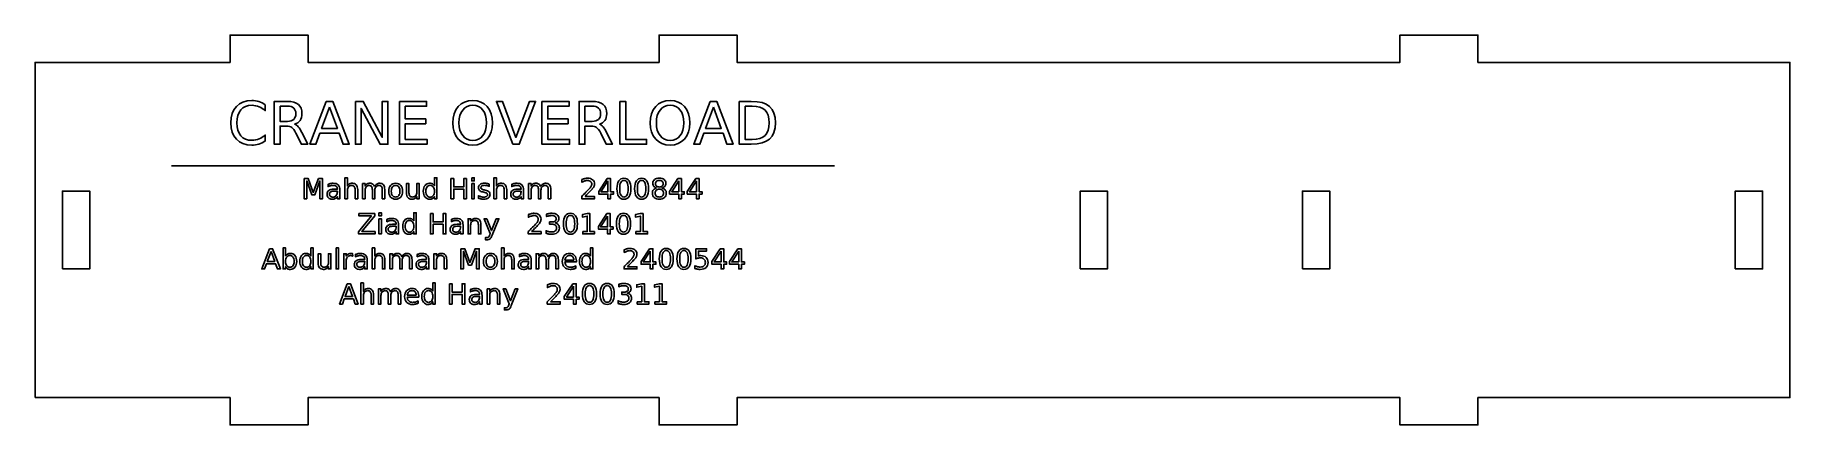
# Model space of a CAD drawing. Header units: millimetres. Extents: x 0 to 450, y 0 to 100.
import ezdxf

# ---------------------------------------------------------------- set-up
doc = ezdxf.new("R2010")
doc.units = ezdxf.units.MM
doc.layers.add('CUT', color=1, linetype='Continuous')
doc.layers.add('ENGRAVE', color=5, linetype='Continuous')

msp = doc.modelspace()

# ---------------------------------------------------------------- linework, layer by layer
at = {"layer": 'CUT'}
for points in [[(0, 7), (50, 7), (50, 0), (70, 0), (70, 7), (160, 7), (160, 0), (180, 0), (180, 7), (350, 7), (350, 0), (370, 0), (370, 7), (450, 7), (450, 93), (370, 93), (370, 100), (350, 100), (350, 93), (180, 93), (180, 100), (160, 100), (160, 93), (70, 93), (70, 100), (50, 100), (50, 93), (0, 93)], [(7, 40), (14, 40), (14, 60), (7, 60)], [(268, 40), (275, 40), (275, 60), (268, 60)], [(325, 40), (332, 40), (332, 60), (325, 60)], [(436, 40), (443, 40), (443, 60), (436, 60)]]:
    msp.add_lwpolyline(points, close=True, dxfattribs=at)
at = {"layer": 'ENGRAVE'}
for points in [[(59.04, 82.15), (59.04, 80.58), (58.66, 80.91), (58.26, 81.19), (57.86, 81.43), (57.44, 81.63), (57, 81.78), (56.56, 81.89), (56.1, 81.95), (55.63, 81.98), (54.74, 81.9), (53.96, 81.69), (53.3, 81.33), (52.74, 80.82), (52.3, 80.18), (51.99, 79.41), (51.8, 78.52), (51.74, 77.49), (51.8, 76.47), (51.99, 75.57), (52.3, 74.8), (52.74, 74.16), (53.3, 73.66), (53.96, 73.3), (54.74, 73.08), (55.63, 73.01), (56.1, 73.03), (56.56, 73.1), (57, 73.2), (57.44, 73.36), (57.86, 73.55), (58.26, 73.79), (58.66, 74.07), (59.04, 74.4), (59.04, 72.85), (58.64, 72.6), (58.24, 72.38), (57.82, 72.2), (57.39, 72.05), (56.94, 71.94), (56.49, 71.85), (56.02, 71.8), (55.54, 71.79), (54.36, 71.88), (53.31, 72.17), (52.39, 72.65), (51.61, 73.32), (50.98, 74.15), (50.53, 75.12), (50.26, 76.24), (50.17, 77.49), (50.26, 78.74), (50.53, 79.86), (50.98, 80.84), (51.61, 81.67), (52.39, 82.34), (53.31, 82.82), (54.36, 83.1), (55.54, 83.2), (56.03, 83.18), (56.5, 83.13), (56.96, 83.05), (57.4, 82.94), (57.83, 82.79), (58.25, 82.61), (58.65, 82.4), (59.04, 82.15)], [(66.55, 77.16), (66.79, 77.05), (67.03, 76.9), (67.26, 76.71), (67.49, 76.46), (67.71, 76.17), (67.94, 75.83), (68.17, 75.45), (68.4, 75.01), (69.91, 72), (68.31, 72), (66.9, 74.82), (66.63, 75.33), (66.36, 75.74), (66.1, 76.06), (65.84, 76.29), (65.56, 76.45), (65.24, 76.56), (64.87, 76.63), (64.45, 76.65), (62.83, 76.65), (62.83, 72), (61.34, 72), (61.34, 83), (64.7, 83), (65.58, 82.95), (66.34, 82.8), (66.99, 82.56), (67.51, 82.21), (67.92, 81.77), (68.21, 81.22), (68.38, 80.58), (68.44, 79.83), (68.41, 79.33), (68.32, 78.88), (68.17, 78.47), (67.96, 78.11), (67.69, 77.79), (67.37, 77.53), (66.99, 77.32), (66.55, 77.16)], [(62.83, 81.78), (62.83, 77.87), (64.7, 77.87), (65.2, 77.9), (65.64, 78), (66.02, 78.15), (66.32, 78.37), (66.56, 78.65), (66.73, 78.98), (66.84, 79.38), (66.87, 79.83), (66.84, 80.28), (66.73, 80.68), (66.56, 81.01), (66.32, 81.29), (66.02, 81.5), (65.64, 81.65), (65.2, 81.75), (64.7, 81.78), (62.83, 81.78)], [(74.66, 83), (76.35, 83), (80.54, 72), (78.99, 72), (77.99, 74.82), (73.03, 74.82), (72.03, 72), (70.46, 72), (74.66, 83)], [(75.5, 81.53), (73.48, 76.06), (77.53, 76.06), (75.5, 81.53)], [(82.14, 83), (84.15, 83), (89.03, 73.8), (89.03, 83), (90.47, 83), (90.47, 72), (88.47, 72), (83.59, 81.2), (83.59, 72), (82.14, 72), (82.14, 83)], [(93.43, 83), (100.39, 83), (100.39, 81.75), (94.92, 81.75), (94.92, 78.49), (100.16, 78.49), (100.16, 77.24), (94.92, 77.24), (94.92, 73.25), (100.52, 73.25), (100.52, 72), (93.43, 72), (93.43, 83)], [(112.23, 83.2), (113.33, 83.1), (114.31, 82.81), (115.18, 82.33), (115.93, 81.65), (116.53, 80.81), (116.96, 79.83), (117.22, 78.73), (117.31, 77.49), (117.22, 76.25), (116.96, 75.15), (116.53, 74.18), (115.93, 73.34), (115.18, 72.66), (114.31, 72.17), (113.33, 71.88), (112.23, 71.79), (111.12, 71.88), (110.14, 72.17), (109.27, 72.66), (108.52, 73.33), (107.91, 74.17), (107.48, 75.15), (107.22, 76.25), (107.13, 77.49), (107.22, 78.73), (107.48, 79.83), (107.91, 80.81), (108.52, 81.65), (109.27, 82.33), (110.14, 82.81), (111.12, 83.1), (112.23, 83.2)], [(112.23, 81.99), (111.46, 81.92), (110.77, 81.69), (110.17, 81.31), (109.65, 80.78), (109.23, 80.12), (108.94, 79.35), (108.76, 78.48), (108.7, 77.49), (108.76, 76.5), (108.94, 75.63), (109.23, 74.86), (109.65, 74.2), (110.17, 73.67), (110.77, 73.3), (111.46, 73.07), (112.23, 72.99), (113, 73.07), (113.68, 73.3), (114.28, 73.67), (114.79, 74.2), (115.21, 74.86), (115.5, 75.63), (115.68, 76.5), (115.74, 77.49), (115.68, 78.48), (115.5, 79.35), (115.21, 80.12), (114.79, 80.78), (114.28, 81.31), (113.68, 81.69), (113, 81.92), (112.23, 81.99)], [(122.48, 72), (118.28, 83), (119.83, 83), (123.32, 73.74), (126.81, 83), (128.35, 83), (124.16, 72), (122.48, 72)], [(129.96, 83), (136.92, 83), (136.92, 81.75), (131.45, 81.75), (131.45, 78.49), (136.69, 78.49), (136.69, 77.24), (131.45, 77.24), (131.45, 73.25), (137.05, 73.25), (137.05, 72), (129.96, 72), (129.96, 83)], [(144.71, 77.16), (144.95, 77.05), (145.18, 76.9), (145.42, 76.71), (145.64, 76.46), (145.87, 76.17), (146.1, 75.83), (146.33, 75.45), (146.55, 75.01), (148.06, 72), (146.46, 72), (145.06, 74.82), (144.79, 75.33), (144.52, 75.74), (144.26, 76.06), (144, 76.29), (143.72, 76.45), (143.4, 76.56), (143.02, 76.63), (142.6, 76.65), (140.98, 76.65), (140.98, 72), (139.49, 72), (139.49, 83), (142.85, 83), (143.74, 82.95), (144.5, 82.8), (145.15, 82.56), (145.67, 82.21), (146.08, 81.77), (146.37, 81.22), (146.54, 80.58), (146.6, 79.83), (146.57, 79.33), (146.48, 78.88), (146.33, 78.47), (146.11, 78.11), (145.85, 77.79), (145.52, 77.53), (145.14, 77.32), (144.71, 77.16)], [(140.98, 81.78), (140.98, 77.87), (142.85, 77.87), (143.36, 77.9), (143.8, 78), (144.17, 78.15), (144.48, 78.37), (144.72, 78.65), (144.89, 78.98), (144.99, 79.38), (145.03, 79.83), (144.99, 80.28), (144.89, 80.68), (144.72, 81.01), (144.48, 81.29), (144.17, 81.5), (143.8, 81.65), (143.36, 81.75), (142.85, 81.78), (140.98, 81.78)], [(149.98, 83), (151.47, 83), (151.47, 73.25), (156.82, 73.25), (156.82, 72), (149.98, 72), (149.98, 83)], [(162.85, 83.2), (163.95, 83.1), (164.93, 82.81), (165.8, 82.33), (166.55, 81.65), (167.16, 80.81), (167.59, 79.83), (167.85, 78.73), (167.93, 77.49), (167.85, 76.25), (167.59, 75.15), (167.16, 74.18), (166.55, 73.34), (165.8, 72.66), (164.93, 72.17), (163.95, 71.88), (162.85, 71.79), (161.75, 71.88), (160.76, 72.17), (159.89, 72.66), (159.14, 73.33), (158.53, 74.17), (158.1, 75.15), (157.84, 76.25), (157.75, 77.49), (157.84, 78.73), (158.1, 79.83), (158.53, 80.81), (159.14, 81.65), (159.89, 82.33), (160.76, 82.81), (161.75, 83.1), (162.85, 83.2)], [(162.85, 81.99), (162.08, 81.92), (161.4, 81.69), (160.79, 81.31), (160.28, 80.78), (159.86, 80.12), (159.56, 79.35), (159.38, 78.48), (159.32, 77.49), (159.38, 76.5), (159.56, 75.63), (159.86, 74.86), (160.28, 74.2), (160.79, 73.67), (161.4, 73.3), (162.08, 73.07), (162.85, 72.99), (163.62, 73.07), (164.3, 73.3), (164.9, 73.67), (165.42, 74.2), (165.83, 74.86), (166.13, 75.63), (166.31, 76.5), (166.37, 77.49), (166.31, 78.48), (166.13, 79.35), (165.83, 80.12), (165.42, 80.78), (164.9, 81.31), (164.3, 81.69), (163.62, 81.92), (162.85, 81.99)], [(173.1, 83), (174.79, 83), (178.98, 72), (177.43, 72), (176.43, 74.82), (171.47, 74.82), (170.47, 72), (168.9, 72), (173.1, 83)], [(173.94, 81.53), (171.92, 76.06), (175.97, 76.06), (173.94, 81.53)], [(180.58, 83), (183.64, 83), (185.13, 82.92), (186.41, 82.67), (187.48, 82.25), (188.34, 81.67), (188.99, 80.91), (189.46, 79.97), (189.74, 78.83), (189.83, 77.51), (189.74, 76.18), (189.46, 75.04), (188.99, 74.09), (188.33, 73.33), (187.47, 72.75), (186.41, 72.33), (185.13, 72.08), (183.64, 72), (180.58, 72), (180.58, 83)], [(182.07, 81.78), (182.07, 73.22), (183.87, 73.22), (184.93, 73.29), (185.84, 73.48), (186.6, 73.8), (187.2, 74.25), (187.67, 74.84), (188, 75.58), (188.2, 76.47), (188.26, 77.51), (188.2, 78.54), (188, 79.43), (187.67, 80.16), (187.2, 80.75), (186.6, 81.2), (185.84, 81.52), (184.93, 81.71), (183.87, 81.78), (182.07, 81.78)], [(68.98, 63.2), (70.03, 63.2), (71.35, 59.66), (72.69, 63.2), (73.73, 63.2), (73.73, 58), (73.05, 58), (73.05, 62.57), (71.71, 59), (71, 59), (69.66, 62.57), (69.66, 58), (68.98, 58), (68.98, 63.2)], [(82.72, 60.35), (82.72, 58), (82.08, 58), (82.08, 60.33), (82.06, 60.59), (82.02, 60.82), (81.95, 61.01), (81.86, 61.16), (81.74, 61.28), (81.59, 61.37), (81.41, 61.42), (81.21, 61.44), (80.97, 61.42), (80.75, 61.35), (80.56, 61.25), (80.39, 61.11), (80.26, 60.93), (80.17, 60.72), (80.11, 60.48), (80.09, 60.2), (80.09, 58), (79.45, 58), (79.45, 63.42), (80.09, 63.42), (80.09, 61.29), (80.21, 61.46), (80.34, 61.6), (80.49, 61.72), (80.64, 61.82), (80.8, 61.9), (80.97, 61.95), (81.16, 61.98), (81.36, 61.99), (81.67, 61.97), (81.95, 61.89), (82.18, 61.76), (82.37, 61.58), (82.52, 61.35), (82.63, 61.06), (82.7, 60.73), (82.72, 60.35)], [(102.4, 61.31), (102.4, 63.42), (103.04, 63.42), (103.04, 58), (102.4, 58), (102.4, 58.59), (102.29, 58.42), (102.17, 58.28), (102.03, 58.16), (101.89, 58.07), (101.72, 57.99), (101.55, 57.94), (101.35, 57.91), (101.15, 57.9), (100.81, 57.93), (100.5, 58.04), (100.23, 58.22), (99.99, 58.46), (99.8, 58.77), (99.66, 59.12), (99.58, 59.51), (99.55, 59.95), (99.58, 60.38), (99.66, 60.78), (99.8, 61.13), (99.99, 61.43), (100.23, 61.68), (100.5, 61.85), (100.81, 61.96), (101.15, 61.99), (101.35, 61.98), (101.55, 61.95), (101.72, 61.9), (101.89, 61.83), (102.03, 61.73), (102.17, 61.61), (102.29, 61.47), (102.4, 61.31)], [(106.65, 63.2), (107.36, 63.2), (107.36, 61.07), (109.91, 61.07), (109.91, 63.2), (110.62, 63.2), (110.62, 58), (109.91, 58), (109.91, 60.48), (107.36, 60.48), (107.36, 58), (106.65, 58), (106.65, 63.2)], [(111.99, 63.42), (112.63, 63.42), (112.63, 62.61), (111.99, 62.61), (111.99, 63.42)], [(120.93, 60.35), (120.93, 58), (120.29, 58), (120.29, 60.33), (120.27, 60.59), (120.23, 60.82), (120.17, 61.01), (120.07, 61.16), (119.95, 61.28), (119.8, 61.37), (119.63, 61.42), (119.42, 61.44), (119.18, 61.42), (118.96, 61.35), (118.77, 61.25), (118.61, 61.11), (118.47, 60.93), (118.38, 60.72), (118.32, 60.48), (118.31, 60.2), (118.31, 58), (117.66, 58), (117.66, 63.42), (118.31, 63.42), (118.31, 61.29), (118.43, 61.46), (118.56, 61.6), (118.7, 61.72), (118.85, 61.82), (119.01, 61.9), (119.18, 61.95), (119.37, 61.98), (119.57, 61.99), (119.88, 61.97), (120.16, 61.89), (120.39, 61.76), (120.58, 61.58), (120.73, 61.35), (120.84, 61.06), (120.91, 60.73), (120.93, 60.35)], [(141.02, 58.59), (143.48, 58.59), (143.48, 58), (140.18, 58), (140.18, 58.59), (140.4, 58.82), (140.65, 59.08), (140.94, 59.37), (141.27, 59.7), (141.58, 60.02), (141.83, 60.28), (142.02, 60.47), (142.14, 60.61), (142.3, 60.79), (142.43, 60.96), (142.53, 61.11), (142.61, 61.25), (142.67, 61.38), (142.71, 61.51), (142.74, 61.64), (142.75, 61.77), (142.73, 61.96), (142.67, 62.14), (142.58, 62.3), (142.45, 62.44), (142.3, 62.56), (142.12, 62.64), (141.92, 62.69), (141.7, 62.7), (141.53, 62.69), (141.36, 62.67), (141.18, 62.64), (141, 62.59), (140.81, 62.52), (140.62, 62.44), (140.42, 62.35), (140.21, 62.24), (140.21, 62.95), (140.42, 63.03), (140.62, 63.1), (140.82, 63.16), (141.01, 63.21), (141.19, 63.25), (141.36, 63.27), (141.53, 63.29), (141.68, 63.29), (142.07, 63.27), (142.41, 63.19), (142.71, 63.07), (142.97, 62.89), (143.18, 62.67), (143.33, 62.42), (143.42, 62.13), (143.45, 61.81), (143.44, 61.65), (143.42, 61.5), (143.38, 61.35), (143.33, 61.2), (143.26, 61.05), (143.16, 60.89), (143.04, 60.71), (142.89, 60.53), (142.83, 60.45), (142.71, 60.33), (142.55, 60.16), (142.34, 59.94), (142.08, 59.68), (141.78, 59.36), (141.43, 59), (141.02, 58.59)], [(146.71, 63.2), (147.59, 63.2), (147.59, 59.81), (148.33, 59.81), (148.33, 59.23), (147.59, 59.23), (147.59, 58), (146.89, 58), (146.89, 59.23), (144.54, 59.23), (144.54, 59.91), (146.71, 63.2)], [(151, 63.29), (151.41, 63.25), (151.77, 63.12), (152.08, 62.91), (152.34, 62.6), (152.54, 62.22), (152.68, 61.76), (152.77, 61.21), (152.8, 60.59), (152.77, 59.98), (152.68, 59.44), (152.54, 58.97), (152.34, 58.59), (152.08, 58.29), (151.77, 58.07), (151.41, 57.94), (151, 57.9), (150.59, 57.94), (150.23, 58.07), (149.92, 58.29), (149.66, 58.59), (149.46, 58.97), (149.32, 59.44), (149.23, 59.98), (149.2, 60.59), (149.23, 61.21), (149.32, 61.76), (149.46, 62.22), (149.66, 62.6), (149.92, 62.91), (150.23, 63.12), (150.59, 63.25), (151, 63.29)], [(155.54, 63.29), (155.95, 63.25), (156.31, 63.12), (156.62, 62.91), (156.87, 62.6), (157.08, 62.22), (157.22, 61.76), (157.31, 61.21), (157.34, 60.59), (157.31, 59.98), (157.22, 59.44), (157.08, 58.97), (156.87, 58.59), (156.62, 58.29), (156.31, 58.07), (155.95, 57.94), (155.54, 57.9), (155.13, 57.94), (154.77, 58.07), (154.46, 58.29), (154.2, 58.59), (154, 58.97), (153.86, 59.44), (153.77, 59.98), (153.74, 60.59), (153.77, 61.21), (153.86, 61.76), (154, 62.22), (154.2, 62.6), (154.46, 62.91), (154.77, 63.12), (155.13, 63.25), (155.54, 63.29)], [(159.37, 60.77), (159.16, 60.84), (158.97, 60.93), (158.81, 61.05), (158.67, 61.19), (158.56, 61.35), (158.48, 61.53), (158.43, 61.73), (158.41, 61.95), (158.44, 62.24), (158.53, 62.5), (158.66, 62.73), (158.86, 62.93), (159.1, 63.09), (159.39, 63.2), (159.71, 63.27), (160.08, 63.29), (160.44, 63.27), (160.77, 63.2), (161.05, 63.09), (161.3, 62.93), (161.49, 62.73), (161.63, 62.5), (161.71, 62.24), (161.74, 61.95), (161.72, 61.73), (161.67, 61.53), (161.6, 61.35), (161.49, 61.19), (161.35, 61.05), (161.18, 60.93), (161, 60.84), (160.78, 60.77), (161.02, 60.7), (161.24, 60.59), (161.42, 60.46), (161.58, 60.31), (161.7, 60.12), (161.79, 59.92), (161.84, 59.7), (161.86, 59.46), (161.83, 59.11), (161.74, 58.79), (161.6, 58.53), (161.4, 58.3), (161.14, 58.13), (160.84, 58), (160.48, 57.92), (160.08, 57.9), (159.67, 57.92), (159.32, 58), (159.01, 58.13), (158.75, 58.3), (158.55, 58.53), (158.41, 58.79), (158.32, 59.11), (158.29, 59.46), (158.31, 59.7), (158.36, 59.92), (158.45, 60.12), (158.58, 60.31), (158.74, 60.46), (158.92, 60.59), (159.13, 60.7), (159.37, 60.77)], [(164.86, 63.2), (165.74, 63.2), (165.74, 59.81), (166.48, 59.81), (166.48, 59.23), (165.74, 59.23), (165.74, 58), (165.04, 58), (165.04, 59.23), (162.7, 59.23), (162.7, 59.91), (164.86, 63.2)], [(169.4, 63.2), (170.28, 63.2), (170.28, 59.81), (171.02, 59.81), (171.02, 59.23), (170.28, 59.23), (170.28, 58), (169.58, 58), (169.58, 59.23), (167.23, 59.23), (167.23, 59.91), (169.4, 63.2)], [(78.15, 60.23), (78.15, 58), (77.51, 58), (77.51, 58.59), (77.4, 58.43), (77.27, 58.28), (77.12, 58.16), (76.97, 58.07), (76.79, 57.99), (76.6, 57.94), (76.39, 57.91), (76.17, 57.9), (75.88, 57.92), (75.63, 57.98), (75.41, 58.09), (75.21, 58.24), (75.06, 58.42), (74.95, 58.63), (74.88, 58.87), (74.86, 59.14), (74.89, 59.44), (74.97, 59.71), (75.11, 59.94), (75.3, 60.13), (75.55, 60.27), (75.85, 60.38), (76.2, 60.44), (76.62, 60.46), (77.51, 60.46), (77.51, 60.53), (77.5, 60.73), (77.44, 60.92), (77.35, 61.08), (77.22, 61.21), (77.06, 61.32), (76.87, 61.39), (76.65, 61.44), (76.41, 61.45), (76.24, 61.45), (76.08, 61.43), (75.91, 61.41), (75.75, 61.37), (75.6, 61.33), (75.44, 61.27), (75.29, 61.21), (75.15, 61.13), (75.15, 61.72), (75.32, 61.79), (75.49, 61.84), (75.66, 61.89), (75.83, 61.93), (75.99, 61.96), (76.15, 61.98), (76.31, 61.99), (76.47, 61.99), (76.87, 61.97), (77.21, 61.89), (77.5, 61.75), (77.74, 61.56), (77.92, 61.31), (78.05, 61), (78.13, 60.64), (78.15, 60.23)], [(76.88, 59.96), (76.52, 59.95), (76.22, 59.92), (75.98, 59.86), (75.8, 59.78), (75.67, 59.68), (75.58, 59.54), (75.52, 59.38), (75.5, 59.18), (75.51, 59.02), (75.56, 58.87), (75.63, 58.74), (75.73, 58.64), (75.85, 58.55), (75.99, 58.49), (76.15, 58.45), (76.34, 58.44), (76.59, 58.46), (76.82, 58.53), (77.02, 58.65), (77.19, 58.81), (77.33, 59.02), (77.43, 59.25), (77.49, 59.52), (77.51, 59.82), (77.51, 59.96), (76.88, 59.96)], [(87.03, 61.15), (87.16, 61.35), (87.3, 61.53), (87.45, 61.67), (87.61, 61.79), (87.78, 61.88), (87.97, 61.94), (88.18, 61.98), (88.39, 61.99), (88.68, 61.97), (88.93, 61.89), (89.15, 61.75), (89.33, 61.57), (89.48, 61.33), (89.58, 61.05), (89.64, 60.73), (89.67, 60.35), (89.67, 58), (89.02, 58), (89.02, 60.33), (89.01, 60.6), (88.97, 60.82), (88.91, 61.01), (88.82, 61.17), (88.71, 61.28), (88.57, 61.37), (88.41, 61.42), (88.22, 61.44), (87.98, 61.42), (87.77, 61.35), (87.59, 61.25), (87.43, 61.11), (87.3, 60.93), (87.21, 60.72), (87.16, 60.48), (87.14, 60.2), (87.14, 58), (86.5, 58), (86.5, 60.33), (86.48, 60.6), (86.45, 60.82), (86.38, 61.01), (86.3, 61.17), (86.18, 61.29), (86.05, 61.37), (85.88, 61.42), (85.68, 61.44), (85.45, 61.42), (85.24, 61.35), (85.06, 61.25), (84.9, 61.11), (84.78, 60.92), (84.69, 60.71), (84.63, 60.47), (84.62, 60.2), (84.62, 58), (83.97, 58), (83.97, 61.9), (84.62, 61.9), (84.62, 61.29), (84.73, 61.46), (84.86, 61.61), (84.99, 61.73), (85.14, 61.82), (85.3, 61.9), (85.48, 61.95), (85.67, 61.98), (85.87, 61.99), (86.07, 61.98), (86.26, 61.94), (86.43, 61.87), (86.59, 61.78), (86.73, 61.66), (86.85, 61.51), (86.95, 61.35), (87.03, 61.15)], [(92.46, 61.99), (92.85, 61.96), (93.2, 61.86), (93.51, 61.69), (93.77, 61.45), (93.98, 61.15), (94.13, 60.8), (94.22, 60.4), (94.25, 59.95), (94.22, 59.49), (94.13, 59.09), (93.98, 58.74), (93.77, 58.44), (93.51, 58.21), (93.2, 58.04), (92.85, 57.93), (92.46, 57.9), (92.06, 57.93), (91.71, 58.04), (91.4, 58.21), (91.14, 58.44), (90.93, 58.74), (90.78, 59.09), (90.69, 59.49), (90.67, 59.95), (90.69, 60.4), (90.78, 60.8), (90.93, 61.15), (91.14, 61.45), (91.4, 61.69), (91.71, 61.86), (92.06, 61.96), (92.46, 61.99)], [(92.46, 61.45), (92.21, 61.43), (91.99, 61.35), (91.8, 61.23), (91.64, 61.05), (91.51, 60.83), (91.42, 60.57), (91.36, 60.28), (91.34, 59.95), (91.36, 59.62), (91.42, 59.32), (91.51, 59.06), (91.64, 58.84), (91.8, 58.67), (91.99, 58.54), (92.21, 58.47), (92.46, 58.44), (92.7, 58.47), (92.91, 58.54), (93.1, 58.67), (93.27, 58.85), (93.4, 59.07), (93.49, 59.32), (93.55, 59.62), (93.57, 59.95), (93.55, 60.28), (93.49, 60.57), (93.4, 60.82), (93.27, 61.05), (93.1, 61.22), (92.91, 61.35), (92.7, 61.43), (92.46, 61.45)], [(95.24, 59.54), (95.24, 61.9), (95.88, 61.9), (95.88, 59.56), (95.9, 59.3), (95.94, 59.08), (96, 58.89), (96.1, 58.73), (96.22, 58.61), (96.37, 58.53), (96.54, 58.47), (96.75, 58.46), (96.99, 58.48), (97.21, 58.54), (97.4, 58.64), (97.57, 58.79), (97.7, 58.97), (97.79, 59.18), (97.85, 59.42), (97.87, 59.69), (97.87, 61.9), (98.51, 61.9), (98.51, 58), (97.87, 58), (97.87, 58.6), (97.75, 58.43), (97.62, 58.29), (97.48, 58.17), (97.33, 58.07), (97.17, 58), (96.99, 57.94), (96.81, 57.91), (96.61, 57.9), (96.29, 57.93), (96.02, 58), (95.78, 58.13), (95.59, 58.32), (95.44, 58.55), (95.33, 58.83), (95.26, 59.16), (95.24, 59.54)], [(100.21, 59.95), (100.23, 59.61), (100.28, 59.32), (100.38, 59.06), (100.5, 58.84), (100.66, 58.66), (100.85, 58.54), (101.06, 58.46), (101.3, 58.44), (101.54, 58.46), (101.76, 58.54), (101.94, 58.66), (102.1, 58.84), (102.23, 59.06), (102.32, 59.32), (102.38, 59.61), (102.4, 59.95), (102.38, 60.28), (102.32, 60.58), (102.23, 60.84), (102.1, 61.06), (101.94, 61.23), (101.76, 61.36), (101.54, 61.43), (101.3, 61.46), (101.06, 61.43), (100.85, 61.36), (100.66, 61.23), (100.5, 61.06), (100.38, 60.84), (100.28, 60.58), (100.23, 60.28), (100.21, 59.95)], [(111.99, 61.9), (112.63, 61.9), (112.63, 58), (111.99, 58), (111.99, 61.9)], [(116.46, 61.79), (116.46, 61.18), (116.32, 61.25), (116.18, 61.3), (116.04, 61.35), (115.89, 61.39), (115.74, 61.42), (115.59, 61.44), (115.44, 61.45), (115.29, 61.46), (115.06, 61.45), (114.87, 61.42), (114.7, 61.38), (114.57, 61.31), (114.47, 61.23), (114.39, 61.13), (114.35, 61.01), (114.33, 60.87), (114.34, 60.77), (114.37, 60.67), (114.43, 60.59), (114.5, 60.52), (114.61, 60.46), (114.76, 60.4), (114.95, 60.34), (115.19, 60.28), (115.41, 60.23), (115.72, 60.15), (115.99, 60.06), (116.21, 59.95), (116.38, 59.82), (116.5, 59.67), (116.59, 59.5), (116.65, 59.3), (116.67, 59.08), (116.64, 58.82), (116.56, 58.59), (116.42, 58.39), (116.23, 58.22), (116, 58.08), (115.72, 57.98), (115.41, 57.92), (115.05, 57.9), (114.89, 57.9), (114.73, 57.91), (114.57, 57.93), (114.4, 57.96), (114.23, 57.99), (114.05, 58.04), (113.87, 58.09), (113.68, 58.14), (113.68, 58.8), (113.86, 58.72), (114.04, 58.64), (114.21, 58.58), (114.38, 58.53), (114.56, 58.49), (114.73, 58.46), (114.9, 58.44), (115.07, 58.44), (115.28, 58.45), (115.47, 58.47), (115.63, 58.52), (115.76, 58.59), (115.87, 58.68), (115.95, 58.78), (115.99, 58.89), (116.01, 59.03), (116, 59.15), (115.96, 59.26), (115.91, 59.35), (115.83, 59.43), (115.72, 59.5), (115.55, 59.56), (115.33, 59.63), (115.06, 59.7), (114.84, 59.75), (114.56, 59.82), (114.32, 59.91), (114.13, 60.01), (113.98, 60.13), (113.86, 60.28), (113.78, 60.44), (113.73, 60.63), (113.71, 60.85), (113.74, 61.11), (113.81, 61.33), (113.93, 61.53), (114.1, 61.7), (114.32, 61.83), (114.57, 61.92), (114.87, 61.98), (115.21, 61.99), (115.38, 61.99), (115.55, 61.98), (115.72, 61.97), (115.88, 61.94), (116.03, 61.91), (116.18, 61.88), (116.32, 61.83), (116.46, 61.79)], [(125.26, 60.23), (125.26, 58), (124.62, 58), (124.62, 58.59), (124.5, 58.43), (124.37, 58.28), (124.23, 58.16), (124.07, 58.07), (123.9, 57.99), (123.71, 57.94), (123.5, 57.91), (123.27, 57.9), (122.98, 57.92), (122.73, 57.98), (122.51, 58.09), (122.32, 58.24), (122.16, 58.42), (122.05, 58.63), (121.98, 58.87), (121.96, 59.14), (121.99, 59.44), (122.07, 59.71), (122.21, 59.94), (122.4, 60.13), (122.65, 60.27), (122.95, 60.38), (123.31, 60.44), (123.72, 60.46), (124.62, 60.46), (124.62, 60.53), (124.6, 60.73), (124.54, 60.92), (124.45, 61.08), (124.33, 61.21), (124.17, 61.32), (123.98, 61.39), (123.76, 61.44), (123.51, 61.45), (123.34, 61.45), (123.18, 61.43), (123.02, 61.41), (122.86, 61.37), (122.7, 61.33), (122.55, 61.27), (122.4, 61.21), (122.25, 61.13), (122.25, 61.72), (122.42, 61.79), (122.59, 61.84), (122.76, 61.89), (122.93, 61.93), (123.1, 61.96), (123.26, 61.98), (123.42, 61.99), (123.58, 61.99), (123.97, 61.97), (124.31, 61.89), (124.6, 61.75), (124.84, 61.56), (125.02, 61.31), (125.15, 61), (125.23, 60.64), (125.26, 60.23)], [(123.98, 59.96), (123.62, 59.95), (123.32, 59.92), (123.08, 59.86), (122.9, 59.78), (122.77, 59.68), (122.68, 59.54), (122.62, 59.38), (122.6, 59.18), (122.62, 59.02), (122.66, 58.87), (122.73, 58.74), (122.83, 58.64), (122.95, 58.55), (123.09, 58.49), (123.26, 58.45), (123.44, 58.44), (123.69, 58.46), (123.92, 58.53), (124.12, 58.65), (124.29, 58.81), (124.44, 59.02), (124.54, 59.25), (124.6, 59.52), (124.62, 59.82), (124.62, 59.96), (123.98, 59.96)], [(129.61, 61.15), (129.74, 61.35), (129.88, 61.53), (130.03, 61.67), (130.19, 61.79), (130.36, 61.88), (130.55, 61.94), (130.76, 61.98), (130.98, 61.99), (131.26, 61.97), (131.52, 61.89), (131.73, 61.75), (131.92, 61.57), (132.06, 61.33), (132.16, 61.05), (132.23, 60.73), (132.25, 60.35), (132.25, 58), (131.6, 58), (131.6, 60.33), (131.59, 60.6), (131.55, 60.82), (131.49, 61.01), (131.4, 61.17), (131.29, 61.28), (131.15, 61.37), (130.99, 61.42), (130.8, 61.44), (130.56, 61.42), (130.35, 61.35), (130.17, 61.25), (130.01, 61.11), (129.89, 60.93), (129.79, 60.72), (129.74, 60.48), (129.72, 60.2), (129.72, 58), (129.08, 58), (129.08, 60.33), (129.07, 60.6), (129.03, 60.82), (128.97, 61.01), (128.88, 61.17), (128.77, 61.29), (128.63, 61.37), (128.46, 61.42), (128.27, 61.44), (128.03, 61.42), (127.83, 61.35), (127.64, 61.25), (127.49, 61.11), (127.36, 60.92), (127.27, 60.71), (127.22, 60.47), (127.2, 60.2), (127.2, 58), (126.55, 58), (126.55, 61.9), (127.2, 61.9), (127.2, 61.29), (127.31, 61.46), (127.44, 61.61), (127.58, 61.73), (127.72, 61.82), (127.88, 61.9), (128.06, 61.95), (128.25, 61.98), (128.45, 61.99), (128.66, 61.98), (128.84, 61.94), (129.02, 61.87), (129.17, 61.78), (129.31, 61.66), (129.43, 61.51), (129.53, 61.35), (129.61, 61.15)], [(146.89, 62.59), (145.11, 59.81), (146.89, 59.81), (146.89, 62.59)], [(151, 62.74), (150.74, 62.7), (150.52, 62.6), (150.34, 62.44), (150.18, 62.2), (150.06, 61.9), (149.98, 61.53), (149.93, 61.1), (149.91, 60.59), (149.93, 60.09), (149.98, 59.66), (150.06, 59.29), (150.18, 58.99), (150.34, 58.76), (150.52, 58.59), (150.74, 58.49), (151, 58.46), (151.26, 58.49), (151.48, 58.59), (151.67, 58.76), (151.82, 58.99), (151.94, 59.29), (152.03, 59.66), (152.08, 60.09), (152.09, 60.59), (152.08, 61.1), (152.03, 61.53), (151.94, 61.9), (151.82, 62.2), (151.67, 62.44), (151.48, 62.6), (151.26, 62.7), (151, 62.74)], [(155.54, 62.74), (155.28, 62.7), (155.06, 62.6), (154.87, 62.44), (154.72, 62.2), (154.6, 61.9), (154.52, 61.53), (154.46, 61.1), (154.45, 60.59), (154.46, 60.09), (154.52, 59.66), (154.6, 59.29), (154.72, 58.99), (154.87, 58.76), (155.06, 58.59), (155.28, 58.49), (155.54, 58.46), (155.79, 58.49), (156.02, 58.59), (156.2, 58.76), (156.36, 58.99), (156.48, 59.29), (156.56, 59.66), (156.61, 60.09), (156.63, 60.59), (156.61, 61.1), (156.56, 61.53), (156.48, 61.9), (156.36, 62.2), (156.2, 62.44), (156.02, 62.6), (155.79, 62.7), (155.54, 62.74)], [(160.08, 60.47), (159.84, 60.45), (159.63, 60.4), (159.44, 60.32), (159.29, 60.2), (159.16, 60.05), (159.07, 59.88), (159.02, 59.69), (159, 59.46), (159.02, 59.24), (159.07, 59.04), (159.16, 58.87), (159.29, 58.72), (159.44, 58.61), (159.63, 58.52), (159.84, 58.47), (160.08, 58.46), (160.31, 58.47), (160.52, 58.52), (160.71, 58.61), (160.87, 58.73), (160.99, 58.87), (161.08, 59.05), (161.14, 59.24), (161.16, 59.46), (161.14, 59.69), (161.08, 59.88), (160.99, 60.05), (160.87, 60.2), (160.71, 60.32), (160.53, 60.4), (160.32, 60.45), (160.08, 60.47)], [(159.11, 61.88), (159.13, 61.69), (159.18, 61.52), (159.26, 61.37), (159.37, 61.25), (159.51, 61.15), (159.67, 61.08), (159.86, 61.04), (160.08, 61.02), (160.29, 61.04), (160.48, 61.08), (160.64, 61.15), (160.78, 61.25), (160.9, 61.37), (160.98, 61.52), (161.02, 61.69), (161.04, 61.88), (161.02, 62.07), (160.98, 62.24), (160.9, 62.39), (160.78, 62.51), (160.64, 62.61), (160.48, 62.68), (160.29, 62.72), (160.08, 62.74), (159.86, 62.72), (159.67, 62.68), (159.51, 62.61), (159.37, 62.51), (159.26, 62.39), (159.18, 62.24), (159.13, 62.07), (159.11, 61.88)], [(165.04, 62.59), (163.27, 59.81), (165.04, 59.81), (165.04, 62.59)], [(169.58, 62.59), (167.8, 59.81), (169.58, 59.81), (169.58, 62.59)], [(83.03, 54.2), (87.11, 54.2), (87.11, 53.66), (83.83, 49.59), (87.19, 49.59), (87.19, 49), (82.95, 49), (82.95, 49.54), (86.24, 53.61), (83.03, 53.61), (83.03, 54.2)], [(88.19, 54.42), (88.83, 54.42), (88.83, 53.61), (88.19, 53.61), (88.19, 54.42)], [(97.11, 52.31), (97.11, 54.42), (97.75, 54.42), (97.75, 49), (97.11, 49), (97.11, 49.59), (97, 49.42), (96.88, 49.28), (96.74, 49.16), (96.6, 49.07), (96.43, 48.99), (96.26, 48.94), (96.06, 48.91), (95.86, 48.9), (95.52, 48.93), (95.22, 49.04), (94.94, 49.22), (94.71, 49.46), (94.51, 49.77), (94.37, 50.12), (94.29, 50.51), (94.26, 50.95), (94.29, 51.38), (94.37, 51.78), (94.51, 52.13), (94.71, 52.43), (94.94, 52.68), (95.22, 52.85), (95.52, 52.96), (95.86, 52.99), (96.06, 52.98), (96.26, 52.95), (96.43, 52.9), (96.6, 52.83), (96.74, 52.73), (96.88, 52.61), (97, 52.47), (97.11, 52.31)], [(101.36, 54.2), (102.07, 54.2), (102.07, 52.07), (104.62, 52.07), (104.62, 54.2), (105.33, 54.2), (105.33, 49), (104.62, 49), (104.62, 51.48), (102.07, 51.48), (102.07, 49), (101.36, 49), (101.36, 54.2)], [(127.31, 49.59), (129.77, 49.59), (129.77, 49), (126.46, 49), (126.46, 49.59), (126.68, 49.82), (126.94, 50.08), (127.23, 50.37), (127.56, 50.7), (127.87, 51.02), (128.12, 51.28), (128.3, 51.47), (128.43, 51.61), (128.58, 51.79), (128.71, 51.96), (128.82, 52.11), (128.9, 52.25), (128.96, 52.38), (129, 52.51), (129.02, 52.64), (129.03, 52.77), (129.01, 52.96), (128.96, 53.14), (128.87, 53.3), (128.74, 53.44), (128.58, 53.56), (128.41, 53.64), (128.21, 53.69), (127.98, 53.7), (127.82, 53.69), (127.64, 53.67), (127.47, 53.64), (127.28, 53.59), (127.1, 53.52), (126.9, 53.44), (126.7, 53.35), (126.5, 53.24), (126.5, 53.95), (126.71, 54.03), (126.91, 54.1), (127.11, 54.16), (127.29, 54.21), (127.47, 54.25), (127.65, 54.27), (127.81, 54.29), (127.97, 54.29), (128.35, 54.27), (128.7, 54.19), (129, 54.07), (129.26, 53.89), (129.47, 53.67), (129.62, 53.42), (129.71, 53.13), (129.74, 52.81), (129.73, 52.65), (129.71, 52.5), (129.67, 52.35), (129.62, 52.2), (129.55, 52.05), (129.45, 51.89), (129.33, 51.71), (129.18, 51.53), (129.11, 51.45), (129, 51.33), (128.84, 51.16), (128.63, 50.94), (128.37, 50.68), (128.06, 50.36), (127.71, 50), (127.31, 49.59)], [(133.37, 51.8), (133.61, 51.74), (133.82, 51.64), (134.01, 51.51), (134.16, 51.35), (134.29, 51.17), (134.38, 50.97), (134.43, 50.75), (134.45, 50.51), (134.41, 50.15), (134.31, 49.83), (134.15, 49.55), (133.92, 49.32), (133.63, 49.14), (133.28, 49), (132.87, 48.93), (132.41, 48.9), (132.25, 48.9), (132.08, 48.92), (131.91, 48.94), (131.74, 48.96), (131.56, 49), (131.39, 49.04), (131.21, 49.1), (131.02, 49.16), (131.02, 49.84), (131.17, 49.76), (131.33, 49.69), (131.49, 49.63), (131.66, 49.58), (131.84, 49.54), (132.02, 49.51), (132.2, 49.5), (132.39, 49.49), (132.7, 49.51), (132.98, 49.56), (133.21, 49.64), (133.4, 49.75), (133.55, 49.9), (133.66, 50.07), (133.73, 50.28), (133.75, 50.51), (133.73, 50.73), (133.67, 50.92), (133.57, 51.09), (133.42, 51.23), (133.25, 51.34), (133.04, 51.43), (132.8, 51.47), (132.53, 51.49), (131.92, 51.49), (131.92, 52.07), (132.56, 52.07), (132.8, 52.08), (133.01, 52.12), (133.2, 52.19), (133.35, 52.28), (133.47, 52.39), (133.56, 52.53), (133.61, 52.69), (133.63, 52.87), (133.61, 53.06), (133.55, 53.23), (133.47, 53.37), (133.34, 53.49), (133.18, 53.58), (133, 53.65), (132.78, 53.69), (132.53, 53.7), (132.38, 53.7), (132.23, 53.69), (132.07, 53.67), (131.91, 53.64), (131.74, 53.6), (131.56, 53.56), (131.37, 53.51), (131.18, 53.44), (131.18, 54.07), (131.38, 54.12), (131.57, 54.17), (131.75, 54.21), (131.93, 54.24), (132.1, 54.26), (132.27, 54.28), (132.43, 54.29), (132.59, 54.29), (132.97, 54.27), (133.31, 54.2), (133.6, 54.09), (133.86, 53.93), (134.06, 53.73), (134.21, 53.5), (134.3, 53.24), (134.33, 52.95), (134.31, 52.74), (134.26, 52.55), (134.19, 52.37), (134.08, 52.22), (133.94, 52.08), (133.78, 51.96), (133.59, 51.87), (133.37, 51.8)], [(137.29, 54.29), (137.7, 54.25), (138.06, 54.12), (138.36, 53.91), (138.62, 53.6), (138.82, 53.22), (138.97, 52.76), (139.05, 52.21), (139.08, 51.59), (139.05, 50.98), (138.97, 50.44), (138.82, 49.97), (138.62, 49.59), (138.36, 49.29), (138.06, 49.07), (137.7, 48.94), (137.29, 48.9), (136.87, 48.94), (136.51, 49.07), (136.21, 49.29), (135.95, 49.59), (135.75, 49.97), (135.6, 50.44), (135.52, 50.98), (135.49, 51.59), (135.52, 52.21), (135.6, 52.76), (135.75, 53.22), (135.95, 53.6), (136.21, 53.91), (136.51, 54.12), (136.87, 54.25), (137.29, 54.29)], [(140.44, 49.59), (141.59, 49.59), (141.59, 53.56), (140.34, 53.31), (140.34, 53.95), (141.58, 54.2), (142.29, 54.2), (142.29, 49.59), (143.44, 49.59), (143.44, 49), (140.44, 49), (140.44, 49.59)], [(146.61, 54.2), (147.49, 54.2), (147.49, 50.81), (148.23, 50.81), (148.23, 50.23), (147.49, 50.23), (147.49, 49), (146.79, 49), (146.79, 50.23), (144.44, 50.23), (144.44, 50.91), (146.61, 54.2)], [(150.9, 54.29), (151.31, 54.25), (151.67, 54.12), (151.98, 53.91), (152.24, 53.6), (152.44, 53.22), (152.58, 52.76), (152.67, 52.21), (152.7, 51.59), (152.67, 50.98), (152.58, 50.44), (152.44, 49.97), (152.24, 49.59), (151.98, 49.29), (151.67, 49.07), (151.31, 48.94), (150.9, 48.9), (150.49, 48.94), (150.13, 49.07), (149.82, 49.29), (149.56, 49.59), (149.36, 49.97), (149.22, 50.44), (149.13, 50.98), (149.1, 51.59), (149.13, 52.21), (149.22, 52.76), (149.36, 53.22), (149.56, 53.6), (149.82, 53.91), (150.13, 54.12), (150.49, 54.25), (150.9, 54.29)], [(154.06, 49.59), (155.21, 49.59), (155.21, 53.56), (153.95, 53.31), (153.95, 53.95), (155.2, 54.2), (155.9, 54.2), (155.9, 49.59), (157.05, 49.59), (157.05, 49), (154.06, 49), (154.06, 49.59)], [(88.19, 52.9), (88.83, 52.9), (88.83, 49), (88.19, 49), (88.19, 52.9)], [(93.22, 51.23), (93.22, 49), (92.58, 49), (92.58, 49.59), (92.46, 49.43), (92.33, 49.28), (92.19, 49.16), (92.03, 49.07), (91.86, 48.99), (91.67, 48.94), (91.46, 48.91), (91.23, 48.9), (90.95, 48.92), (90.69, 48.98), (90.47, 49.09), (90.28, 49.24), (90.12, 49.42), (90.01, 49.63), (89.95, 49.87), (89.92, 50.14), (89.95, 50.44), (90.04, 50.71), (90.17, 50.94), (90.37, 51.13), (90.61, 51.27), (90.91, 51.38), (91.27, 51.44), (91.68, 51.46), (92.58, 51.46), (92.58, 51.53), (92.56, 51.73), (92.51, 51.92), (92.42, 52.08), (92.29, 52.21), (92.13, 52.32), (91.94, 52.39), (91.72, 52.44), (91.47, 52.45), (91.31, 52.45), (91.14, 52.43), (90.98, 52.41), (90.82, 52.37), (90.66, 52.33), (90.51, 52.27), (90.36, 52.21), (90.21, 52.13), (90.21, 52.72), (90.39, 52.79), (90.56, 52.84), (90.73, 52.89), (90.89, 52.93), (91.06, 52.96), (91.22, 52.98), (91.38, 52.99), (91.54, 52.99), (91.93, 52.97), (92.28, 52.89), (92.57, 52.75), (92.8, 52.56), (92.98, 52.31), (93.12, 52), (93.19, 51.64), (93.22, 51.23)], [(91.94, 50.96), (91.58, 50.95), (91.28, 50.92), (91.04, 50.86), (90.87, 50.78), (90.73, 50.68), (90.64, 50.54), (90.58, 50.38), (90.57, 50.18), (90.58, 50.02), (90.62, 49.87), (90.69, 49.74), (90.79, 49.64), (90.91, 49.55), (91.06, 49.49), (91.22, 49.45), (91.4, 49.44), (91.66, 49.46), (91.88, 49.53), (92.08, 49.65), (92.26, 49.81), (92.4, 50.02), (92.5, 50.25), (92.56, 50.52), (92.58, 50.82), (92.58, 50.96), (91.94, 50.96)], [(94.92, 50.95), (94.94, 50.61), (95, 50.32), (95.09, 50.06), (95.21, 49.84), (95.37, 49.66), (95.56, 49.54), (95.77, 49.46), (96.01, 49.44), (96.25, 49.46), (96.47, 49.54), (96.65, 49.66), (96.81, 49.84), (96.94, 50.06), (97.03, 50.32), (97.09, 50.61), (97.11, 50.95), (97.09, 51.28), (97.03, 51.58), (96.94, 51.84), (96.81, 52.06), (96.65, 52.23), (96.47, 52.36), (96.25, 52.43), (96.01, 52.46), (95.77, 52.43), (95.56, 52.36), (95.37, 52.23), (95.21, 52.06), (95.09, 51.84), (95, 51.58), (94.94, 51.28), (94.92, 50.95)], [(109.75, 51.23), (109.75, 49), (109.11, 49), (109.11, 49.59), (108.99, 49.43), (108.86, 49.28), (108.72, 49.16), (108.56, 49.07), (108.39, 48.99), (108.2, 48.94), (107.99, 48.91), (107.76, 48.9), (107.48, 48.92), (107.22, 48.98), (107, 49.09), (106.81, 49.24), (106.65, 49.42), (106.54, 49.63), (106.48, 49.87), (106.45, 50.14), (106.48, 50.44), (106.57, 50.71), (106.7, 50.94), (106.9, 51.13), (107.14, 51.27), (107.44, 51.38), (107.8, 51.44), (108.21, 51.46), (109.11, 51.46), (109.11, 51.53), (109.09, 51.73), (109.04, 51.92), (108.95, 52.08), (108.82, 52.21), (108.66, 52.32), (108.47, 52.39), (108.25, 52.44), (108, 52.45), (107.84, 52.45), (107.67, 52.43), (107.51, 52.41), (107.35, 52.37), (107.19, 52.33), (107.04, 52.27), (106.89, 52.21), (106.74, 52.13), (106.74, 52.72), (106.92, 52.79), (107.09, 52.84), (107.26, 52.89), (107.42, 52.93), (107.59, 52.96), (107.75, 52.98), (107.91, 52.99), (108.07, 52.99), (108.46, 52.97), (108.81, 52.89), (109.1, 52.75), (109.33, 52.56), (109.51, 52.31), (109.65, 52), (109.72, 51.64), (109.75, 51.23)], [(108.47, 50.96), (108.11, 50.95), (107.81, 50.92), (107.57, 50.86), (107.4, 50.78), (107.26, 50.68), (107.17, 50.54), (107.11, 50.38), (107.1, 50.18), (107.11, 50.02), (107.15, 49.87), (107.22, 49.74), (107.32, 49.64), (107.44, 49.55), (107.59, 49.49), (107.75, 49.45), (107.93, 49.44), (108.18, 49.46), (108.41, 49.53), (108.61, 49.65), (108.79, 49.81), (108.93, 50.02), (109.03, 50.25), (109.09, 50.52), (109.11, 50.82), (109.11, 50.96), (108.47, 50.96)], [(114.31, 51.35), (114.31, 49), (113.67, 49), (113.67, 51.33), (113.66, 51.59), (113.62, 51.82), (113.55, 52.01), (113.46, 52.16), (113.33, 52.28), (113.19, 52.37), (113.01, 52.42), (112.81, 52.44), (112.56, 52.42), (112.34, 52.35), (112.15, 52.25), (111.99, 52.11), (111.86, 51.93), (111.76, 51.72), (111.71, 51.48), (111.69, 51.2), (111.69, 49), (111.05, 49), (111.05, 52.9), (111.69, 52.9), (111.69, 52.29), (111.81, 52.46), (111.94, 52.6), (112.08, 52.72), (112.23, 52.82), (112.39, 52.9), (112.57, 52.95), (112.75, 52.98), (112.95, 52.99), (113.27, 52.97), (113.54, 52.89), (113.77, 52.76), (113.97, 52.58), (114.12, 52.35), (114.23, 52.06), (114.29, 51.73), (114.31, 51.35)], [(117.21, 48.64), (117.08, 48.32), (116.95, 48.06), (116.81, 47.87), (116.68, 47.73), (116.54, 47.64), (116.38, 47.57), (116.2, 47.53), (115.99, 47.52), (115.48, 47.52), (115.48, 48.05), (115.86, 48.05), (115.98, 48.06), (116.09, 48.08), (116.19, 48.12), (116.27, 48.18), (116.34, 48.26), (116.42, 48.39), (116.51, 48.56), (116.59, 48.77), (116.71, 49.06), (115.13, 52.9), (115.81, 52.9), (117.03, 49.85), (118.25, 52.9), (118.93, 52.9), (117.21, 48.64)], [(137.29, 53.74), (137.03, 53.7), (136.81, 53.6), (136.62, 53.44), (136.47, 53.2), (136.35, 52.9), (136.26, 52.53), (136.21, 52.1), (136.2, 51.59), (136.21, 51.09), (136.26, 50.66), (136.35, 50.29), (136.47, 49.99), (136.62, 49.76), (136.81, 49.59), (137.03, 49.49), (137.29, 49.46), (137.54, 49.49), (137.76, 49.59), (137.95, 49.76), (138.11, 49.99), (138.23, 50.29), (138.31, 50.66), (138.36, 51.09), (138.38, 51.59), (138.36, 52.1), (138.31, 52.53), (138.23, 52.9), (138.11, 53.2), (137.95, 53.44), (137.76, 53.6), (137.54, 53.7), (137.29, 53.74)], [(146.79, 53.59), (145.01, 50.81), (146.79, 50.81), (146.79, 53.59)], [(150.9, 53.74), (150.65, 53.7), (150.42, 53.6), (150.24, 53.44), (150.08, 53.2), (149.96, 52.9), (149.88, 52.53), (149.83, 52.1), (149.81, 51.59), (149.83, 51.09), (149.88, 50.66), (149.96, 50.29), (150.08, 49.99), (150.24, 49.76), (150.42, 49.59), (150.65, 49.49), (150.9, 49.46), (151.16, 49.49), (151.38, 49.59), (151.57, 49.76), (151.72, 49.99), (151.84, 50.29), (151.93, 50.66), (151.98, 51.09), (151.99, 51.59), (151.98, 52.1), (151.93, 52.53), (151.84, 52.9), (151.72, 53.2), (151.57, 53.44), (151.38, 53.6), (151.16, 53.7), (150.9, 53.74)], [(60.11, 45.2), (60.9, 45.2), (62.89, 40), (62.15, 40), (61.68, 41.33), (59.34, 41.33), (58.86, 40), (58.12, 40), (60.11, 45.2)], [(64.24, 43.31), (64.34, 43.47), (64.47, 43.61), (64.6, 43.73), (64.75, 43.83), (64.91, 43.9), (65.09, 43.95), (65.28, 43.98), (65.48, 43.99), (65.82, 43.96), (66.13, 43.85), (66.4, 43.68), (66.64, 43.43), (66.83, 43.13), (66.97, 42.78), (67.05, 42.38), (67.08, 41.95), (67.05, 41.51), (66.97, 41.12), (66.83, 40.77), (66.64, 40.46), (66.4, 40.22), (66.13, 40.04), (65.82, 39.93), (65.48, 39.9), (65.28, 39.91), (65.09, 39.94), (64.91, 39.99), (64.75, 40.07), (64.6, 40.16), (64.47, 40.28), (64.34, 40.42), (64.24, 40.59), (64.24, 40), (63.59, 40), (63.59, 45.42), (64.24, 45.42), (64.24, 43.31)], [(70.71, 43.31), (70.71, 45.42), (71.35, 45.42), (71.35, 40), (70.71, 40), (70.71, 40.59), (70.6, 40.42), (70.48, 40.28), (70.35, 40.16), (70.2, 40.07), (70.04, 39.99), (69.86, 39.94), (69.67, 39.91), (69.46, 39.9), (69.12, 39.93), (68.82, 40.04), (68.55, 40.22), (68.31, 40.46), (68.12, 40.77), (67.98, 41.12), (67.89, 41.51), (67.87, 41.95), (67.89, 42.38), (67.98, 42.78), (68.12, 43.13), (68.31, 43.43), (68.55, 43.68), (68.82, 43.85), (69.12, 43.96), (69.46, 43.99), (69.67, 43.98), (69.86, 43.95), (70.04, 43.9), (70.2, 43.83), (70.35, 43.73), (70.48, 43.61), (70.6, 43.47), (70.71, 43.31)], [(77.19, 45.42), (77.83, 45.42), (77.83, 40), (77.19, 40), (77.19, 45.42)], [(89.72, 42.35), (89.72, 40), (89.08, 40), (89.08, 42.33), (89.07, 42.59), (89.03, 42.82), (88.96, 43.01), (88.86, 43.16), (88.74, 43.28), (88.59, 43.37), (88.42, 43.42), (88.22, 43.44), (87.97, 43.42), (87.75, 43.35), (87.56, 43.25), (87.4, 43.11), (87.27, 42.93), (87.17, 42.72), (87.12, 42.48), (87.1, 42.2), (87.1, 40), (86.45, 40), (86.45, 45.42), (87.1, 45.42), (87.1, 43.29), (87.22, 43.46), (87.35, 43.6), (87.49, 43.72), (87.64, 43.82), (87.8, 43.9), (87.98, 43.95), (88.16, 43.98), (88.36, 43.99), (88.68, 43.97), (88.95, 43.89), (89.18, 43.76), (89.38, 43.58), (89.53, 43.35), (89.64, 43.06), (89.7, 42.73), (89.72, 42.35)], [(109.14, 45.2), (110.18, 45.2), (111.51, 41.66), (112.84, 45.2), (113.89, 45.2), (113.89, 40), (113.21, 40), (113.21, 44.57), (111.87, 41), (111.16, 41), (109.82, 44.57), (109.82, 40), (109.14, 40), (109.14, 45.2)], [(122.87, 42.35), (122.87, 40), (122.23, 40), (122.23, 42.33), (122.21, 42.59), (122.17, 42.82), (122.11, 43.01), (122.01, 43.16), (121.89, 43.28), (121.74, 43.37), (121.57, 43.42), (121.36, 43.44), (121.12, 43.42), (120.9, 43.35), (120.71, 43.25), (120.55, 43.11), (120.41, 42.93), (120.32, 42.72), (120.26, 42.48), (120.25, 42.2), (120.25, 40), (119.6, 40), (119.6, 45.42), (120.25, 45.42), (120.25, 43.29), (120.37, 43.46), (120.5, 43.6), (120.64, 43.72), (120.79, 43.82), (120.95, 43.9), (121.12, 43.95), (121.31, 43.98), (121.51, 43.99), (121.82, 43.97), (122.1, 43.89), (122.33, 43.76), (122.52, 43.58), (122.67, 43.35), (122.78, 43.06), (122.85, 42.73), (122.87, 42.35)], [(142.42, 43.31), (142.42, 45.42), (143.06, 45.42), (143.06, 40), (142.42, 40), (142.42, 40.59), (142.31, 40.42), (142.19, 40.28), (142.06, 40.16), (141.91, 40.07), (141.75, 39.99), (141.57, 39.94), (141.38, 39.91), (141.17, 39.9), (140.83, 39.93), (140.53, 40.04), (140.26, 40.22), (140.02, 40.46), (139.83, 40.77), (139.69, 41.12), (139.6, 41.51), (139.58, 41.95), (139.6, 42.38), (139.69, 42.78), (139.83, 43.13), (140.02, 43.43), (140.26, 43.68), (140.53, 43.85), (140.83, 43.96), (141.17, 43.99), (141.38, 43.98), (141.57, 43.95), (141.75, 43.9), (141.91, 43.83), (142.06, 43.73), (142.19, 43.61), (142.31, 43.47), (142.42, 43.31)], [(151.88, 40.59), (154.34, 40.59), (154.34, 40), (151.03, 40), (151.03, 40.59), (151.25, 40.82), (151.51, 41.08), (151.8, 41.37), (152.13, 41.7), (152.44, 42.02), (152.69, 42.28), (152.87, 42.47), (153, 42.61), (153.15, 42.79), (153.28, 42.96), (153.39, 43.11), (153.47, 43.25), (153.53, 43.38), (153.57, 43.51), (153.59, 43.64), (153.6, 43.77), (153.58, 43.96), (153.53, 44.14), (153.44, 44.3), (153.31, 44.44), (153.15, 44.56), (152.98, 44.64), (152.78, 44.69), (152.55, 44.7), (152.39, 44.69), (152.21, 44.67), (152.04, 44.64), (151.85, 44.59), (151.67, 44.52), (151.47, 44.44), (151.28, 44.35), (151.07, 44.24), (151.07, 44.95), (151.28, 45.03), (151.48, 45.1), (151.68, 45.16), (151.86, 45.21), (152.04, 45.25), (152.22, 45.27), (152.38, 45.29), (152.54, 45.29), (152.92, 45.27), (153.27, 45.19), (153.57, 45.07), (153.83, 44.89), (154.04, 44.67), (154.19, 44.42), (154.28, 44.13), (154.31, 43.81), (154.3, 43.65), (154.28, 43.5), (154.24, 43.35), (154.19, 43.2), (154.12, 43.05), (154.02, 42.89), (153.9, 42.71), (153.75, 42.53), (153.68, 42.45), (153.57, 42.33), (153.41, 42.16), (153.2, 41.94), (152.94, 41.68), (152.63, 41.36), (152.28, 41), (151.88, 40.59)], [(157.56, 45.2), (158.45, 45.2), (158.45, 41.81), (159.19, 41.81), (159.19, 41.23), (158.45, 41.23), (158.45, 40), (157.75, 40), (157.75, 41.23), (155.4, 41.23), (155.4, 41.91), (157.56, 45.2)], [(161.86, 45.29), (162.27, 45.25), (162.63, 45.12), (162.94, 44.91), (163.19, 44.6), (163.39, 44.22), (163.54, 43.76), (163.62, 43.21), (163.65, 42.59), (163.62, 41.98), (163.54, 41.44), (163.39, 40.97), (163.19, 40.59), (162.94, 40.29), (162.63, 40.07), (162.27, 39.94), (161.86, 39.9), (161.44, 39.94), (161.08, 40.07), (160.78, 40.29), (160.52, 40.59), (160.32, 40.97), (160.17, 41.44), (160.09, 41.98), (160.06, 42.59), (160.09, 43.21), (160.17, 43.76), (160.32, 44.22), (160.52, 44.6), (160.78, 44.91), (161.08, 45.12), (161.44, 45.25), (161.86, 45.29)], [(166.39, 45.29), (166.81, 45.25), (167.17, 45.12), (167.47, 44.91), (167.73, 44.6), (167.93, 44.22), (168.08, 43.76), (168.16, 43.21), (168.19, 42.59), (168.16, 41.98), (168.08, 41.44), (167.93, 40.97), (167.73, 40.59), (167.47, 40.29), (167.17, 40.07), (166.81, 39.94), (166.39, 39.9), (165.98, 39.94), (165.62, 40.07), (165.32, 40.29), (165.06, 40.59), (164.86, 40.97), (164.71, 41.44), (164.63, 41.98), (164.6, 42.59), (164.63, 43.21), (164.71, 43.76), (164.86, 44.22), (165.06, 44.6), (165.32, 44.91), (165.62, 45.12), (165.98, 45.25), (166.39, 45.29)], [(169.43, 45.2), (172.2, 45.2), (172.2, 44.61), (170.08, 44.61), (170.08, 43.33), (170.16, 43.36), (170.23, 43.38), (170.31, 43.4), (170.39, 43.41), (170.46, 43.42), (170.54, 43.43), (170.62, 43.44), (170.69, 43.44), (171.1, 43.41), (171.47, 43.32), (171.79, 43.17), (172.07, 42.96), (172.29, 42.7), (172.45, 42.4), (172.55, 42.05), (172.58, 41.67), (172.55, 41.27), (172.45, 40.92), (172.29, 40.62), (172.06, 40.36), (171.77, 40.16), (171.43, 40.02), (171.03, 39.93), (170.58, 39.9), (170.42, 39.9), (170.25, 39.91), (170.09, 39.93), (169.92, 39.95), (169.75, 39.99), (169.57, 40.02), (169.4, 40.07), (169.22, 40.12), (169.22, 40.83), (169.37, 40.75), (169.53, 40.68), (169.7, 40.62), (169.86, 40.57), (170.03, 40.54), (170.21, 40.51), (170.39, 40.5), (170.57, 40.49), (170.86, 40.51), (171.11, 40.57), (171.33, 40.67), (171.52, 40.81), (171.68, 40.98), (171.79, 41.18), (171.85, 41.41), (171.88, 41.67), (171.85, 41.93), (171.79, 42.16), (171.68, 42.36), (171.52, 42.53), (171.33, 42.67), (171.11, 42.77), (170.86, 42.83), (170.57, 42.85), (170.43, 42.84), (170.29, 42.83), (170.15, 42.81), (170.01, 42.78), (169.87, 42.75), (169.72, 42.7), (169.58, 42.65), (169.43, 42.59), (169.43, 45.2)], [(175.71, 45.2), (176.6, 45.2), (176.6, 41.81), (177.34, 41.81), (177.34, 41.23), (176.6, 41.23), (176.6, 40), (175.9, 40), (175.9, 41.23), (173.55, 41.23), (173.55, 41.91), (175.71, 45.2)], [(180.25, 45.2), (181.14, 45.2), (181.14, 41.81), (181.88, 41.81), (181.88, 41.23), (181.14, 41.23), (181.14, 40), (180.44, 40), (180.44, 41.23), (178.09, 41.23), (178.09, 41.91), (180.25, 45.2)], [(60.5, 44.51), (59.55, 41.92), (61.46, 41.92), (60.5, 44.51)], [(66.42, 41.95), (66.4, 42.28), (66.34, 42.58), (66.25, 42.84), (66.13, 43.06), (65.97, 43.23), (65.78, 43.36), (65.57, 43.43), (65.33, 43.46), (65.09, 43.43), (64.87, 43.36), (64.69, 43.23), (64.53, 43.06), (64.4, 42.84), (64.31, 42.58), (64.25, 42.28), (64.24, 41.95), (64.25, 41.61), (64.31, 41.32), (64.4, 41.06), (64.53, 40.84), (64.69, 40.66), (64.87, 40.54), (65.09, 40.46), (65.33, 40.44), (65.57, 40.46), (65.78, 40.54), (65.97, 40.66), (66.13, 40.84), (66.25, 41.06), (66.34, 41.32), (66.4, 41.61), (66.42, 41.95)], [(68.53, 41.95), (68.55, 41.61), (68.6, 41.32), (68.69, 41.06), (68.82, 40.84), (68.98, 40.66), (69.16, 40.54), (69.38, 40.46), (69.62, 40.44), (69.86, 40.46), (70.07, 40.54), (70.26, 40.66), (70.42, 40.84), (70.55, 41.06), (70.64, 41.32), (70.69, 41.61), (70.71, 41.95), (70.69, 42.28), (70.64, 42.58), (70.55, 42.84), (70.42, 43.06), (70.26, 43.23), (70.07, 43.36), (69.86, 43.43), (69.62, 43.46), (69.38, 43.43), (69.16, 43.36), (68.98, 43.23), (68.82, 43.06), (68.69, 42.84), (68.6, 42.58), (68.55, 42.28), (68.53, 41.95)], [(72.61, 41.54), (72.61, 43.9), (73.25, 43.9), (73.25, 41.56), (73.26, 41.3), (73.3, 41.08), (73.37, 40.89), (73.46, 40.73), (73.58, 40.61), (73.73, 40.53), (73.91, 40.47), (74.11, 40.46), (74.36, 40.48), (74.58, 40.54), (74.77, 40.64), (74.93, 40.79), (75.06, 40.97), (75.16, 41.18), (75.21, 41.42), (75.23, 41.69), (75.23, 43.9), (75.87, 43.9), (75.87, 40), (75.23, 40), (75.23, 40.6), (75.11, 40.43), (74.98, 40.29), (74.84, 40.17), (74.69, 40.07), (74.53, 40), (74.36, 39.94), (74.17, 39.91), (73.97, 39.9), (73.66, 39.93), (73.38, 40), (73.15, 40.13), (72.95, 40.32), (72.8, 40.55), (72.69, 40.83), (72.63, 41.16), (72.61, 41.54)], [(81.44, 43.3), (81.38, 43.33), (81.32, 43.36), (81.26, 43.38), (81.2, 43.39), (81.14, 43.41), (81.07, 43.42), (80.99, 43.42), (80.92, 43.42), (80.66, 43.4), (80.44, 43.34), (80.25, 43.22), (80.09, 43.07), (79.96, 42.87), (79.87, 42.64), (79.81, 42.37), (79.79, 42.05), (79.79, 40), (79.15, 40), (79.15, 43.9), (79.79, 43.9), (79.79, 43.29), (79.9, 43.46), (80.03, 43.6), (80.17, 43.72), (80.32, 43.82), (80.49, 43.9), (80.68, 43.95), (80.89, 43.98), (81.11, 43.99), (81.14, 43.99), (81.18, 43.99), (81.22, 43.99), (81.25, 43.99), (81.3, 43.98), (81.34, 43.98), (81.38, 43.97), (81.43, 43.96), (81.44, 43.3)], [(85.16, 42.23), (85.16, 40), (84.52, 40), (84.52, 40.59), (84.4, 40.43), (84.27, 40.28), (84.13, 40.16), (83.97, 40.07), (83.8, 39.99), (83.61, 39.94), (83.4, 39.91), (83.17, 39.9), (82.89, 39.92), (82.63, 39.98), (82.41, 40.09), (82.22, 40.24), (82.06, 40.42), (81.95, 40.63), (81.89, 40.87), (81.86, 41.14), (81.89, 41.44), (81.97, 41.71), (82.11, 41.94), (82.3, 42.13), (82.55, 42.27), (82.85, 42.38), (83.21, 42.44), (83.62, 42.46), (84.52, 42.46), (84.52, 42.53), (84.5, 42.73), (84.45, 42.92), (84.35, 43.08), (84.23, 43.21), (84.07, 43.32), (83.88, 43.39), (83.66, 43.44), (83.41, 43.45), (83.24, 43.45), (83.08, 43.43), (82.92, 43.41), (82.76, 43.37), (82.6, 43.33), (82.45, 43.27), (82.3, 43.21), (82.15, 43.13), (82.15, 43.72), (82.32, 43.79), (82.5, 43.84), (82.67, 43.89), (82.83, 43.93), (83, 43.96), (83.16, 43.98), (83.32, 43.99), (83.48, 43.99), (83.87, 43.97), (84.22, 43.89), (84.5, 43.75), (84.74, 43.56), (84.92, 43.31), (85.05, 43), (85.13, 42.64), (85.16, 42.23)], [(83.88, 41.96), (83.52, 41.95), (83.22, 41.92), (82.98, 41.86), (82.8, 41.78), (82.67, 41.68), (82.58, 41.54), (82.52, 41.38), (82.5, 41.18), (82.52, 41.02), (82.56, 40.87), (82.63, 40.74), (82.73, 40.64), (82.85, 40.55), (82.99, 40.49), (83.16, 40.45), (83.34, 40.44), (83.59, 40.46), (83.82, 40.53), (84.02, 40.65), (84.2, 40.81), (84.34, 41.02), (84.44, 41.25), (84.5, 41.52), (84.52, 41.82), (84.52, 41.96), (83.88, 41.96)], [(94.04, 43.15), (94.16, 43.35), (94.3, 43.53), (94.45, 43.67), (94.61, 43.79), (94.79, 43.88), (94.98, 43.94), (95.18, 43.98), (95.4, 43.99), (95.69, 43.97), (95.94, 43.89), (96.16, 43.75), (96.34, 43.57), (96.48, 43.33), (96.59, 43.05), (96.65, 42.73), (96.67, 42.35), (96.67, 40), (96.03, 40), (96.03, 42.33), (96.01, 42.6), (95.98, 42.82), (95.91, 43.01), (95.83, 43.17), (95.71, 43.28), (95.58, 43.37), (95.41, 43.42), (95.22, 43.44), (94.98, 43.42), (94.77, 43.35), (94.59, 43.25), (94.43, 43.11), (94.31, 42.93), (94.22, 42.72), (94.16, 42.48), (94.14, 42.2), (94.14, 40), (93.5, 40), (93.5, 42.33), (93.49, 42.6), (93.45, 42.82), (93.39, 43.01), (93.3, 43.17), (93.19, 43.29), (93.05, 43.37), (92.88, 43.42), (92.69, 43.44), (92.46, 43.42), (92.25, 43.35), (92.07, 43.25), (91.91, 43.11), (91.78, 42.92), (91.69, 42.71), (91.64, 42.47), (91.62, 42.2), (91.62, 40), (90.98, 40), (90.98, 43.9), (91.62, 43.9), (91.62, 43.29), (91.73, 43.46), (91.86, 43.61), (92, 43.73), (92.15, 43.82), (92.31, 43.9), (92.48, 43.95), (92.67, 43.98), (92.87, 43.99), (93.08, 43.98), (93.27, 43.94), (93.44, 43.87), (93.6, 43.78), (93.74, 43.66), (93.86, 43.51), (93.96, 43.35), (94.04, 43.15)], [(101, 42.23), (101, 40), (100.36, 40), (100.36, 40.59), (100.24, 40.43), (100.11, 40.28), (99.97, 40.16), (99.81, 40.07), (99.64, 39.99), (99.45, 39.94), (99.24, 39.91), (99.01, 39.9), (98.73, 39.92), (98.47, 39.98), (98.25, 40.09), (98.06, 40.24), (97.9, 40.42), (97.79, 40.63), (97.73, 40.87), (97.7, 41.14), (97.73, 41.44), (97.81, 41.71), (97.95, 41.94), (98.14, 42.13), (98.39, 42.27), (98.69, 42.38), (99.05, 42.44), (99.46, 42.46), (100.36, 42.46), (100.36, 42.53), (100.34, 42.73), (100.29, 42.92), (100.19, 43.08), (100.07, 43.21), (99.91, 43.32), (99.72, 43.39), (99.5, 43.44), (99.25, 43.45), (99.08, 43.45), (98.92, 43.43), (98.76, 43.41), (98.6, 43.37), (98.44, 43.33), (98.29, 43.27), (98.14, 43.21), (97.99, 43.13), (97.99, 43.72), (98.16, 43.79), (98.34, 43.84), (98.51, 43.89), (98.67, 43.93), (98.84, 43.96), (99, 43.98), (99.16, 43.99), (99.32, 43.99), (99.71, 43.97), (100.06, 43.89), (100.35, 43.75), (100.58, 43.56), (100.76, 43.31), (100.89, 43), (100.97, 42.64), (101, 42.23)], [(99.72, 41.96), (99.36, 41.95), (99.06, 41.92), (98.82, 41.86), (98.64, 41.78), (98.51, 41.68), (98.42, 41.54), (98.36, 41.38), (98.34, 41.18), (98.36, 41.02), (98.4, 40.87), (98.47, 40.74), (98.57, 40.64), (98.69, 40.55), (98.83, 40.49), (99, 40.45), (99.18, 40.44), (99.43, 40.46), (99.66, 40.53), (99.86, 40.65), (100.04, 40.81), (100.18, 41.02), (100.28, 41.25), (100.34, 41.52), (100.36, 41.82), (100.36, 41.96), (99.72, 41.96)], [(105.56, 42.35), (105.56, 40), (104.92, 40), (104.92, 42.33), (104.91, 42.59), (104.87, 42.82), (104.8, 43.01), (104.7, 43.16), (104.58, 43.28), (104.43, 43.37), (104.26, 43.42), (104.06, 43.44), (103.81, 43.42), (103.59, 43.35), (103.4, 43.25), (103.24, 43.11), (103.11, 42.93), (103.01, 42.72), (102.96, 42.48), (102.94, 42.2), (102.94, 40), (102.29, 40), (102.29, 43.9), (102.94, 43.9), (102.94, 43.29), (103.06, 43.46), (103.19, 43.6), (103.33, 43.72), (103.48, 43.82), (103.64, 43.9), (103.82, 43.95), (104, 43.98), (104.2, 43.99), (104.52, 43.97), (104.79, 43.89), (105.02, 43.76), (105.22, 43.58), (105.37, 43.35), (105.48, 43.06), (105.54, 42.73), (105.56, 42.35)], [(116.77, 43.99), (117.17, 43.96), (117.52, 43.86), (117.83, 43.69), (118.09, 43.45), (118.29, 43.15), (118.44, 42.8), (118.53, 42.4), (118.56, 41.95), (118.53, 41.49), (118.44, 41.09), (118.29, 40.74), (118.09, 40.44), (117.83, 40.21), (117.52, 40.04), (117.17, 39.93), (116.77, 39.9), (116.38, 39.93), (116.02, 40.04), (115.72, 40.21), (115.46, 40.44), (115.25, 40.74), (115.1, 41.09), (115.01, 41.49), (114.98, 41.95), (115.01, 42.4), (115.1, 42.8), (115.25, 43.15), (115.46, 43.45), (115.72, 43.69), (116.02, 43.86), (116.38, 43.96), (116.77, 43.99)], [(116.77, 43.45), (116.53, 43.43), (116.31, 43.35), (116.12, 43.23), (115.96, 43.05), (115.83, 42.83), (115.73, 42.57), (115.68, 42.28), (115.66, 41.95), (115.68, 41.62), (115.73, 41.32), (115.83, 41.06), (115.96, 40.84), (116.12, 40.67), (116.31, 40.54), (116.53, 40.47), (116.77, 40.44), (117.02, 40.47), (117.23, 40.54), (117.42, 40.67), (117.58, 40.85), (117.72, 41.07), (117.81, 41.32), (117.87, 41.62), (117.88, 41.95), (117.87, 42.28), (117.81, 42.57), (117.72, 42.82), (117.58, 43.05), (117.42, 43.22), (117.23, 43.35), (117.02, 43.43), (116.77, 43.45)], [(127.2, 42.23), (127.2, 40), (126.56, 40), (126.56, 40.59), (126.44, 40.43), (126.31, 40.28), (126.17, 40.16), (126.01, 40.07), (125.84, 39.99), (125.65, 39.94), (125.44, 39.91), (125.21, 39.9), (124.92, 39.92), (124.67, 39.98), (124.45, 40.09), (124.26, 40.24), (124.1, 40.42), (123.99, 40.63), (123.92, 40.87), (123.9, 41.14), (123.93, 41.44), (124.01, 41.71), (124.15, 41.94), (124.34, 42.13), (124.59, 42.27), (124.89, 42.38), (125.25, 42.44), (125.66, 42.46), (126.56, 42.46), (126.56, 42.53), (126.54, 42.73), (126.48, 42.92), (126.39, 43.08), (126.27, 43.21), (126.11, 43.32), (125.92, 43.39), (125.7, 43.44), (125.45, 43.45), (125.28, 43.45), (125.12, 43.43), (124.96, 43.41), (124.8, 43.37), (124.64, 43.33), (124.49, 43.27), (124.34, 43.21), (124.19, 43.13), (124.19, 43.72), (124.36, 43.79), (124.53, 43.84), (124.7, 43.89), (124.87, 43.93), (125.04, 43.96), (125.2, 43.98), (125.36, 43.99), (125.52, 43.99), (125.91, 43.97), (126.25, 43.89), (126.54, 43.75), (126.78, 43.56), (126.96, 43.31), (127.09, 43), (127.17, 42.64), (127.2, 42.23)], [(125.92, 41.96), (125.56, 41.95), (125.26, 41.92), (125.02, 41.86), (124.84, 41.78), (124.71, 41.68), (124.62, 41.54), (124.56, 41.38), (124.54, 41.18), (124.56, 41.02), (124.6, 40.87), (124.67, 40.74), (124.77, 40.64), (124.89, 40.55), (125.03, 40.49), (125.2, 40.45), (125.38, 40.44), (125.63, 40.46), (125.86, 40.53), (126.06, 40.65), (126.23, 40.81), (126.38, 41.02), (126.48, 41.25), (126.54, 41.52), (126.56, 41.82), (126.56, 41.96), (125.92, 41.96)], [(131.55, 43.15), (131.68, 43.35), (131.82, 43.53), (131.97, 43.67), (132.13, 43.79), (132.3, 43.88), (132.49, 43.94), (132.7, 43.98), (132.92, 43.99), (133.2, 43.97), (133.46, 43.89), (133.67, 43.75), (133.86, 43.57), (134, 43.33), (134.1, 43.05), (134.17, 42.73), (134.19, 42.35), (134.19, 40), (133.54, 40), (133.54, 42.33), (133.53, 42.6), (133.49, 42.82), (133.43, 43.01), (133.34, 43.17), (133.23, 43.28), (133.09, 43.37), (132.93, 43.42), (132.74, 43.44), (132.5, 43.42), (132.29, 43.35), (132.11, 43.25), (131.95, 43.11), (131.83, 42.93), (131.73, 42.72), (131.68, 42.48), (131.66, 42.2), (131.66, 40), (131.02, 40), (131.02, 42.33), (131.01, 42.6), (130.97, 42.82), (130.91, 43.01), (130.82, 43.17), (130.71, 43.29), (130.57, 43.37), (130.4, 43.42), (130.21, 43.44), (129.97, 43.42), (129.77, 43.35), (129.58, 43.25), (129.43, 43.11), (129.3, 42.92), (129.21, 42.71), (129.16, 42.47), (129.14, 42.2), (129.14, 40), (128.49, 40), (128.49, 43.9), (129.14, 43.9), (129.14, 43.29), (129.25, 43.46), (129.38, 43.61), (129.52, 43.73), (129.66, 43.82), (129.82, 43.9), (130, 43.95), (130.19, 43.98), (130.39, 43.99), (130.6, 43.98), (130.78, 43.94), (130.96, 43.87), (131.11, 43.78), (131.25, 43.66), (131.37, 43.51), (131.47, 43.35), (131.55, 43.15)], [(138.8, 42.11), (138.8, 41.8), (135.86, 41.8), (135.9, 41.49), (135.98, 41.21), (136.1, 40.98), (136.25, 40.79), (136.45, 40.64), (136.68, 40.53), (136.95, 40.46), (137.25, 40.44), (137.43, 40.45), (137.61, 40.46), (137.79, 40.49), (137.96, 40.53), (138.14, 40.58), (138.31, 40.65), (138.48, 40.72), (138.65, 40.8), (138.65, 40.2), (138.48, 40.13), (138.3, 40.07), (138.13, 40.02), (137.95, 39.98), (137.76, 39.94), (137.58, 39.92), (137.4, 39.9), (137.21, 39.9), (136.77, 39.93), (136.37, 40.03), (136.03, 40.2), (135.73, 40.44), (135.49, 40.74), (135.32, 41.08), (135.22, 41.47), (135.19, 41.91), (135.22, 42.37), (135.32, 42.77), (135.48, 43.13), (135.7, 43.43), (135.99, 43.68), (136.31, 43.85), (136.68, 43.96), (137.1, 43.99), (137.47, 43.96), (137.8, 43.87), (138.09, 43.71), (138.34, 43.49), (138.54, 43.21), (138.69, 42.89), (138.77, 42.52), (138.8, 42.11)], [(138.16, 42.3), (138.14, 42.55), (138.08, 42.77), (137.99, 42.97), (137.87, 43.14), (137.71, 43.28), (137.53, 43.37), (137.33, 43.43), (137.11, 43.45), (136.85, 43.43), (136.62, 43.38), (136.42, 43.28), (136.25, 43.15), (136.1, 42.98), (135.99, 42.78), (135.92, 42.55), (135.88, 42.3), (138.16, 42.3)], [(140.24, 41.95), (140.26, 41.61), (140.31, 41.32), (140.4, 41.06), (140.53, 40.84), (140.69, 40.66), (140.87, 40.54), (141.09, 40.46), (141.33, 40.44), (141.57, 40.46), (141.78, 40.54), (141.97, 40.66), (142.13, 40.84), (142.26, 41.06), (142.35, 41.32), (142.4, 41.61), (142.42, 41.95), (142.4, 42.28), (142.35, 42.58), (142.26, 42.84), (142.13, 43.06), (141.97, 43.23), (141.78, 43.36), (141.57, 43.43), (141.33, 43.46), (141.09, 43.43), (140.87, 43.36), (140.69, 43.23), (140.53, 43.06), (140.4, 42.84), (140.31, 42.58), (140.26, 42.28), (140.24, 41.95)], [(157.75, 44.59), (155.97, 41.81), (157.75, 41.81), (157.75, 44.59)], [(161.86, 44.74), (161.6, 44.7), (161.38, 44.6), (161.19, 44.44), (161.04, 44.2), (160.92, 43.9), (160.83, 43.53), (160.78, 43.1), (160.77, 42.59), (160.78, 42.09), (160.83, 41.66), (160.92, 41.29), (161.04, 40.99), (161.19, 40.76), (161.38, 40.59), (161.6, 40.49), (161.86, 40.46), (162.11, 40.49), (162.33, 40.59), (162.52, 40.76), (162.68, 40.99), (162.8, 41.29), (162.88, 41.66), (162.93, 42.09), (162.95, 42.59), (162.93, 43.1), (162.88, 43.53), (162.8, 43.9), (162.68, 44.2), (162.52, 44.44), (162.33, 44.6), (162.11, 44.7), (161.86, 44.74)], [(166.39, 44.74), (166.14, 44.7), (165.92, 44.6), (165.73, 44.44), (165.58, 44.2), (165.46, 43.9), (165.37, 43.53), (165.32, 43.1), (165.3, 42.59), (165.32, 42.09), (165.37, 41.66), (165.46, 41.29), (165.58, 40.99), (165.73, 40.76), (165.92, 40.59), (166.14, 40.49), (166.39, 40.46), (166.65, 40.49), (166.87, 40.59), (167.06, 40.76), (167.21, 40.99), (167.33, 41.29), (167.42, 41.66), (167.47, 42.09), (167.49, 42.59), (167.47, 43.1), (167.42, 43.53), (167.33, 43.9), (167.21, 44.2), (167.06, 44.44), (166.87, 44.6), (166.65, 44.7), (166.39, 44.74)], [(175.9, 44.59), (174.12, 41.81), (175.9, 41.81), (175.9, 44.59)], [(180.44, 44.59), (178.66, 41.81), (180.44, 41.81), (180.44, 44.59)], [(80.05, 36.2), (80.85, 36.2), (82.83, 31), (82.1, 31), (81.63, 32.33), (79.28, 32.33), (78.81, 31), (78.07, 31), (80.05, 36.2)], [(86.81, 33.35), (86.81, 31), (86.17, 31), (86.17, 33.33), (86.15, 33.59), (86.11, 33.82), (86.04, 34.01), (85.95, 34.16), (85.83, 34.28), (85.68, 34.37), (85.5, 34.42), (85.3, 34.44), (85.06, 34.42), (84.84, 34.35), (84.65, 34.25), (84.48, 34.11), (84.35, 33.93), (84.26, 33.72), (84.2, 33.48), (84.18, 33.2), (84.18, 31), (83.54, 31), (83.54, 36.42), (84.18, 36.42), (84.18, 34.29), (84.3, 34.46), (84.43, 34.6), (84.57, 34.72), (84.72, 34.82), (84.89, 34.9), (85.06, 34.95), (85.25, 34.98), (85.44, 34.99), (85.76, 34.97), (86.03, 34.89), (86.27, 34.76), (86.46, 34.58), (86.61, 34.35), (86.72, 34.06), (86.78, 33.73), (86.81, 33.35)], [(101.99, 34.31), (101.99, 36.42), (102.63, 36.42), (102.63, 31), (101.99, 31), (101.99, 31.59), (101.88, 31.42), (101.76, 31.28), (101.63, 31.16), (101.48, 31.07), (101.32, 30.99), (101.14, 30.94), (100.95, 30.91), (100.74, 30.9), (100.4, 30.93), (100.1, 31.04), (99.83, 31.22), (99.59, 31.46), (99.39, 31.77), (99.25, 32.12), (99.17, 32.51), (99.14, 32.95), (99.17, 33.38), (99.25, 33.78), (99.39, 34.13), (99.59, 34.43), (99.83, 34.68), (100.1, 34.85), (100.4, 34.96), (100.74, 34.99), (100.95, 34.98), (101.14, 34.95), (101.32, 34.9), (101.48, 34.83), (101.63, 34.73), (101.76, 34.61), (101.88, 34.47), (101.99, 34.31)], [(106.24, 36.2), (106.95, 36.2), (106.95, 34.07), (109.5, 34.07), (109.5, 36.2), (110.21, 36.2), (110.21, 31), (109.5, 31), (109.5, 33.48), (106.95, 33.48), (106.95, 31), (106.24, 31), (106.24, 36.2)], [(132.19, 31.59), (134.65, 31.59), (134.65, 31), (131.35, 31), (131.35, 31.59), (131.56, 31.82), (131.82, 32.08), (132.11, 32.37), (132.44, 32.7), (132.75, 33.02), (133, 33.28), (133.19, 33.47), (133.31, 33.61), (133.46, 33.79), (133.59, 33.96), (133.7, 34.11), (133.78, 34.25), (133.84, 34.38), (133.88, 34.51), (133.9, 34.64), (133.91, 34.77), (133.89, 34.96), (133.84, 35.14), (133.75, 35.3), (133.62, 35.44), (133.47, 35.56), (133.29, 35.64), (133.09, 35.69), (132.86, 35.7), (132.7, 35.69), (132.52, 35.67), (132.35, 35.64), (132.17, 35.59), (131.98, 35.52), (131.79, 35.44), (131.59, 35.35), (131.38, 35.24), (131.38, 35.95), (131.59, 36.03), (131.79, 36.1), (131.99, 36.16), (132.17, 36.21), (132.36, 36.25), (132.53, 36.27), (132.69, 36.29), (132.85, 36.29), (133.23, 36.27), (133.58, 36.19), (133.88, 36.07), (134.14, 35.89), (134.35, 35.67), (134.5, 35.42), (134.59, 35.13), (134.62, 34.81), (134.61, 34.65), (134.59, 34.5), (134.55, 34.35), (134.5, 34.2), (134.43, 34.05), (134.33, 33.89), (134.21, 33.71), (134.06, 33.53), (134, 33.45), (133.88, 33.33), (133.72, 33.16), (133.51, 32.94), (133.25, 32.68), (132.95, 32.36), (132.59, 32), (132.19, 31.59)], [(137.87, 36.2), (138.76, 36.2), (138.76, 32.81), (139.5, 32.81), (139.5, 32.23), (138.76, 32.23), (138.76, 31), (138.06, 31), (138.06, 32.23), (135.71, 32.23), (135.71, 32.91), (137.87, 36.2)], [(142.17, 36.29), (142.58, 36.25), (142.94, 36.12), (143.25, 35.91), (143.5, 35.6), (143.7, 35.22), (143.85, 34.76), (143.94, 34.21), (143.96, 33.59), (143.94, 32.98), (143.85, 32.44), (143.7, 31.97), (143.5, 31.59), (143.25, 31.29), (142.94, 31.07), (142.58, 30.94), (142.17, 30.9), (141.76, 30.94), (141.4, 31.07), (141.09, 31.29), (140.83, 31.59), (140.63, 31.97), (140.49, 32.44), (140.4, 32.98), (140.37, 33.59), (140.4, 34.21), (140.49, 34.76), (140.63, 35.22), (140.83, 35.6), (141.09, 35.91), (141.4, 36.12), (141.76, 36.25), (142.17, 36.29)], [(146.71, 36.29), (147.12, 36.25), (147.48, 36.12), (147.78, 35.91), (148.04, 35.6), (148.24, 35.22), (148.39, 34.76), (148.47, 34.21), (148.5, 33.59), (148.47, 32.98), (148.39, 32.44), (148.24, 31.97), (148.04, 31.59), (147.78, 31.29), (147.48, 31.07), (147.12, 30.94), (146.71, 30.9), (146.29, 30.94), (145.93, 31.07), (145.63, 31.29), (145.37, 31.59), (145.17, 31.97), (145.02, 32.44), (144.94, 32.98), (144.91, 33.59), (144.94, 34.21), (145.02, 34.76), (145.17, 35.22), (145.37, 35.6), (145.63, 35.91), (145.93, 36.12), (146.29, 36.25), (146.71, 36.29)], [(151.87, 33.8), (152.11, 33.74), (152.32, 33.64), (152.5, 33.51), (152.66, 33.35), (152.78, 33.17), (152.87, 32.97), (152.93, 32.75), (152.94, 32.51), (152.91, 32.15), (152.81, 31.83), (152.65, 31.55), (152.41, 31.32), (152.12, 31.14), (151.77, 31), (151.37, 30.93), (150.91, 30.9), (150.74, 30.9), (150.58, 30.92), (150.41, 30.94), (150.24, 30.96), (150.06, 31), (149.88, 31.04), (149.7, 31.1), (149.52, 31.16), (149.52, 31.84), (149.67, 31.76), (149.83, 31.69), (149.99, 31.63), (150.16, 31.58), (150.34, 31.54), (150.52, 31.51), (150.7, 31.5), (150.89, 31.49), (151.2, 31.51), (151.47, 31.56), (151.7, 31.64), (151.9, 31.75), (152.05, 31.9), (152.16, 32.07), (152.22, 32.28), (152.24, 32.51), (152.22, 32.73), (152.16, 32.92), (152.06, 33.09), (151.92, 33.23), (151.74, 33.34), (151.54, 33.43), (151.3, 33.47), (151.02, 33.49), (150.42, 33.49), (150.42, 34.07), (151.05, 34.07), (151.3, 34.08), (151.51, 34.12), (151.69, 34.19), (151.85, 34.28), (151.97, 34.39), (152.05, 34.53), (152.1, 34.69), (152.12, 34.87), (152.1, 35.06), (152.05, 35.23), (151.96, 35.37), (151.84, 35.49), (151.68, 35.58), (151.49, 35.65), (151.27, 35.69), (151.02, 35.7), (150.88, 35.7), (150.72, 35.69), (150.57, 35.67), (150.4, 35.64), (150.23, 35.6), (150.06, 35.56), (149.87, 35.51), (149.68, 35.44), (149.68, 36.07), (149.87, 36.12), (150.06, 36.17), (150.25, 36.21), (150.43, 36.24), (150.6, 36.26), (150.77, 36.28), (150.93, 36.29), (151.09, 36.29), (151.47, 36.27), (151.8, 36.2), (152.1, 36.09), (152.35, 35.93), (152.56, 35.73), (152.7, 35.5), (152.79, 35.24), (152.82, 34.95), (152.81, 34.74), (152.76, 34.55), (152.68, 34.37), (152.57, 34.22), (152.44, 34.08), (152.27, 33.96), (152.09, 33.87), (151.87, 33.8)], [(154.4, 31.59), (155.55, 31.59), (155.55, 35.56), (154.3, 35.31), (154.3, 35.95), (155.54, 36.2), (156.25, 36.2), (156.25, 31.59), (157.39, 31.59), (157.39, 31), (154.4, 31), (154.4, 31.59)], [(158.94, 31.59), (160.09, 31.59), (160.09, 35.56), (158.84, 35.31), (158.84, 35.95), (160.08, 36.2), (160.78, 36.2), (160.78, 31.59), (161.93, 31.59), (161.93, 31), (158.94, 31), (158.94, 31.59)], [(80.45, 35.51), (79.5, 32.92), (81.41, 32.92), (80.45, 35.51)], [(91.12, 34.15), (91.25, 34.35), (91.39, 34.53), (91.53, 34.67), (91.7, 34.79), (91.87, 34.88), (92.06, 34.94), (92.26, 34.98), (92.48, 34.99), (92.77, 34.97), (93.02, 34.89), (93.24, 34.75), (93.42, 34.57), (93.57, 34.33), (93.67, 34.05), (93.73, 33.73), (93.75, 33.35), (93.75, 31), (93.11, 31), (93.11, 33.33), (93.1, 33.6), (93.06, 33.82), (93, 34.01), (92.91, 34.17), (92.8, 34.28), (92.66, 34.37), (92.5, 34.42), (92.31, 34.44), (92.07, 34.42), (91.86, 34.35), (91.68, 34.25), (91.52, 34.11), (91.39, 33.93), (91.3, 33.72), (91.25, 33.48), (91.23, 33.2), (91.23, 31), (90.58, 31), (90.58, 33.33), (90.57, 33.6), (90.54, 33.82), (90.47, 34.01), (90.39, 34.17), (90.27, 34.29), (90.13, 34.37), (89.97, 34.42), (89.77, 34.44), (89.54, 34.42), (89.33, 34.35), (89.15, 34.25), (88.99, 34.11), (88.87, 33.92), (88.78, 33.71), (88.72, 33.47), (88.7, 33.2), (88.7, 31), (88.06, 31), (88.06, 34.9), (88.7, 34.9), (88.7, 34.29), (88.82, 34.46), (88.95, 34.61), (89.08, 34.73), (89.23, 34.82), (89.39, 34.9), (89.57, 34.95), (89.75, 34.98), (89.96, 34.99), (90.16, 34.98), (90.35, 34.94), (90.52, 34.87), (90.68, 34.78), (90.82, 34.66), (90.94, 34.51), (91.04, 34.35), (91.12, 34.15)], [(98.37, 33.11), (98.37, 32.8), (95.42, 32.8), (95.46, 32.49), (95.54, 32.21), (95.66, 31.98), (95.82, 31.79), (96.02, 31.64), (96.25, 31.53), (96.51, 31.46), (96.82, 31.44), (97, 31.45), (97.18, 31.46), (97.36, 31.49), (97.53, 31.53), (97.7, 31.58), (97.88, 31.65), (98.05, 31.72), (98.22, 31.8), (98.22, 31.2), (98.05, 31.13), (97.87, 31.07), (97.69, 31.02), (97.51, 30.98), (97.33, 30.94), (97.15, 30.92), (96.96, 30.9), (96.78, 30.9), (96.34, 30.93), (95.94, 31.03), (95.6, 31.2), (95.3, 31.44), (95.06, 31.74), (94.89, 32.08), (94.79, 32.47), (94.75, 32.91), (94.79, 33.37), (94.88, 33.77), (95.04, 34.13), (95.27, 34.43), (95.55, 34.68), (95.88, 34.85), (96.25, 34.96), (96.67, 34.99), (97.04, 34.96), (97.37, 34.87), (97.66, 34.71), (97.91, 34.49), (98.11, 34.21), (98.25, 33.89), (98.34, 33.52), (98.37, 33.11)], [(97.73, 33.3), (97.71, 33.55), (97.65, 33.77), (97.56, 33.97), (97.43, 34.14), (97.28, 34.28), (97.1, 34.37), (96.9, 34.43), (96.67, 34.45), (96.42, 34.43), (96.19, 34.38), (95.99, 34.28), (95.81, 34.15), (95.67, 33.98), (95.56, 33.78), (95.49, 33.55), (95.44, 33.3), (97.73, 33.3)], [(99.8, 32.95), (99.82, 32.61), (99.88, 32.32), (99.97, 32.06), (100.1, 31.84), (100.25, 31.66), (100.44, 31.54), (100.65, 31.46), (100.89, 31.44), (101.14, 31.46), (101.35, 31.54), (101.54, 31.66), (101.7, 31.84), (101.82, 32.06), (101.91, 32.32), (101.97, 32.61), (101.99, 32.95), (101.97, 33.28), (101.91, 33.58), (101.82, 33.84), (101.7, 34.06), (101.54, 34.23), (101.35, 34.36), (101.14, 34.43), (100.89, 34.46), (100.65, 34.43), (100.44, 34.36), (100.25, 34.23), (100.1, 34.06), (99.97, 33.84), (99.88, 33.58), (99.82, 33.28), (99.8, 32.95)], [(114.63, 33.23), (114.63, 31), (113.99, 31), (113.99, 31.59), (113.87, 31.43), (113.74, 31.28), (113.6, 31.16), (113.44, 31.07), (113.27, 30.99), (113.08, 30.94), (112.87, 30.91), (112.64, 30.9), (112.36, 30.92), (112.1, 30.98), (111.88, 31.09), (111.69, 31.24), (111.54, 31.42), (111.42, 31.63), (111.36, 31.87), (111.34, 32.14), (111.36, 32.44), (111.45, 32.71), (111.58, 32.94), (111.78, 33.13), (112.02, 33.27), (112.33, 33.38), (112.68, 33.44), (113.09, 33.46), (113.99, 33.46), (113.99, 33.53), (113.97, 33.73), (113.92, 33.92), (113.83, 34.08), (113.7, 34.21), (113.54, 34.32), (113.35, 34.39), (113.13, 34.44), (112.88, 34.45), (112.72, 34.45), (112.55, 34.43), (112.39, 34.41), (112.23, 34.37), (112.07, 34.33), (111.92, 34.27), (111.77, 34.21), (111.62, 34.13), (111.62, 34.72), (111.8, 34.79), (111.97, 34.84), (112.14, 34.89), (112.3, 34.93), (112.47, 34.96), (112.63, 34.98), (112.79, 34.99), (112.95, 34.99), (113.35, 34.97), (113.69, 34.89), (113.98, 34.75), (114.21, 34.56), (114.4, 34.31), (114.53, 34), (114.6, 33.64), (114.63, 33.23)], [(113.35, 32.96), (112.99, 32.95), (112.7, 32.92), (112.46, 32.86), (112.28, 32.78), (112.15, 32.68), (112.05, 32.54), (112, 32.38), (111.98, 32.18), (111.99, 32.02), (112.03, 31.87), (112.1, 31.74), (112.2, 31.64), (112.32, 31.55), (112.47, 31.49), (112.63, 31.45), (112.81, 31.44), (113.07, 31.46), (113.29, 31.53), (113.49, 31.65), (113.67, 31.81), (113.81, 32.02), (113.91, 32.25), (113.97, 32.52), (113.99, 32.82), (113.99, 32.96), (113.35, 32.96)], [(119.19, 33.35), (119.19, 31), (118.55, 31), (118.55, 33.33), (118.54, 33.59), (118.5, 33.82), (118.43, 34.01), (118.34, 34.16), (118.22, 34.28), (118.07, 34.37), (117.89, 34.42), (117.69, 34.44), (117.44, 34.42), (117.22, 34.35), (117.03, 34.25), (116.87, 34.11), (116.74, 33.93), (116.65, 33.72), (116.59, 33.48), (116.57, 33.2), (116.57, 31), (115.93, 31), (115.93, 34.9), (116.57, 34.9), (116.57, 34.29), (116.69, 34.46), (116.82, 34.6), (116.96, 34.72), (117.11, 34.82), (117.27, 34.9), (117.45, 34.95), (117.63, 34.98), (117.83, 34.99), (118.15, 34.97), (118.42, 34.89), (118.66, 34.76), (118.85, 34.58), (119, 34.35), (119.11, 34.06), (119.17, 33.73), (119.19, 33.35)], [(122.09, 30.64), (121.96, 30.32), (121.83, 30.06), (121.7, 29.87), (121.57, 29.73), (121.43, 29.64), (121.26, 29.57), (121.08, 29.53), (120.88, 29.52), (120.36, 29.52), (120.36, 30.05), (120.74, 30.05), (120.87, 30.06), (120.98, 30.08), (121.07, 30.12), (121.15, 30.18), (121.23, 30.26), (121.31, 30.39), (121.39, 30.56), (121.48, 30.77), (121.59, 31.06), (120.01, 34.9), (120.69, 34.9), (121.91, 31.85), (123.13, 34.9), (123.81, 34.9), (122.09, 30.64)], [(138.06, 35.59), (136.28, 32.81), (138.06, 32.81), (138.06, 35.59)], [(142.17, 35.74), (141.91, 35.7), (141.69, 35.6), (141.5, 35.44), (141.35, 35.2), (141.23, 34.9), (141.15, 34.53), (141.09, 34.1), (141.08, 33.59), (141.09, 33.09), (141.15, 32.66), (141.23, 32.29), (141.35, 31.99), (141.5, 31.76), (141.69, 31.59), (141.91, 31.49), (142.17, 31.46), (142.42, 31.49), (142.65, 31.59), (142.83, 31.76), (142.99, 31.99), (143.11, 32.29), (143.19, 32.66), (143.24, 33.09), (143.26, 33.59), (143.24, 34.1), (143.19, 34.53), (143.11, 34.9), (142.99, 35.2), (142.83, 35.44), (142.65, 35.6), (142.42, 35.7), (142.17, 35.74)], [(146.71, 35.74), (146.45, 35.7), (146.23, 35.6), (146.04, 35.44), (145.89, 35.2), (145.77, 34.9), (145.68, 34.53), (145.63, 34.1), (145.62, 33.59), (145.63, 33.09), (145.68, 32.66), (145.77, 32.29), (145.89, 31.99), (146.04, 31.76), (146.23, 31.59), (146.45, 31.49), (146.71, 31.46), (146.96, 31.49), (147.18, 31.59), (147.37, 31.76), (147.53, 31.99), (147.65, 32.29), (147.73, 32.66), (147.78, 33.09), (147.8, 33.59), (147.78, 34.1), (147.73, 34.53), (147.65, 34.9), (147.53, 35.2), (147.37, 35.44), (147.18, 35.6), (146.96, 35.7), (146.71, 35.74)]]:
    msp.add_lwpolyline(points, close=True, dxfattribs=at)
msp.add_lwpolyline([(35, 66.5), (205, 66.5)], dxfattribs=at)

doc.saveas('drawing.dxf')
